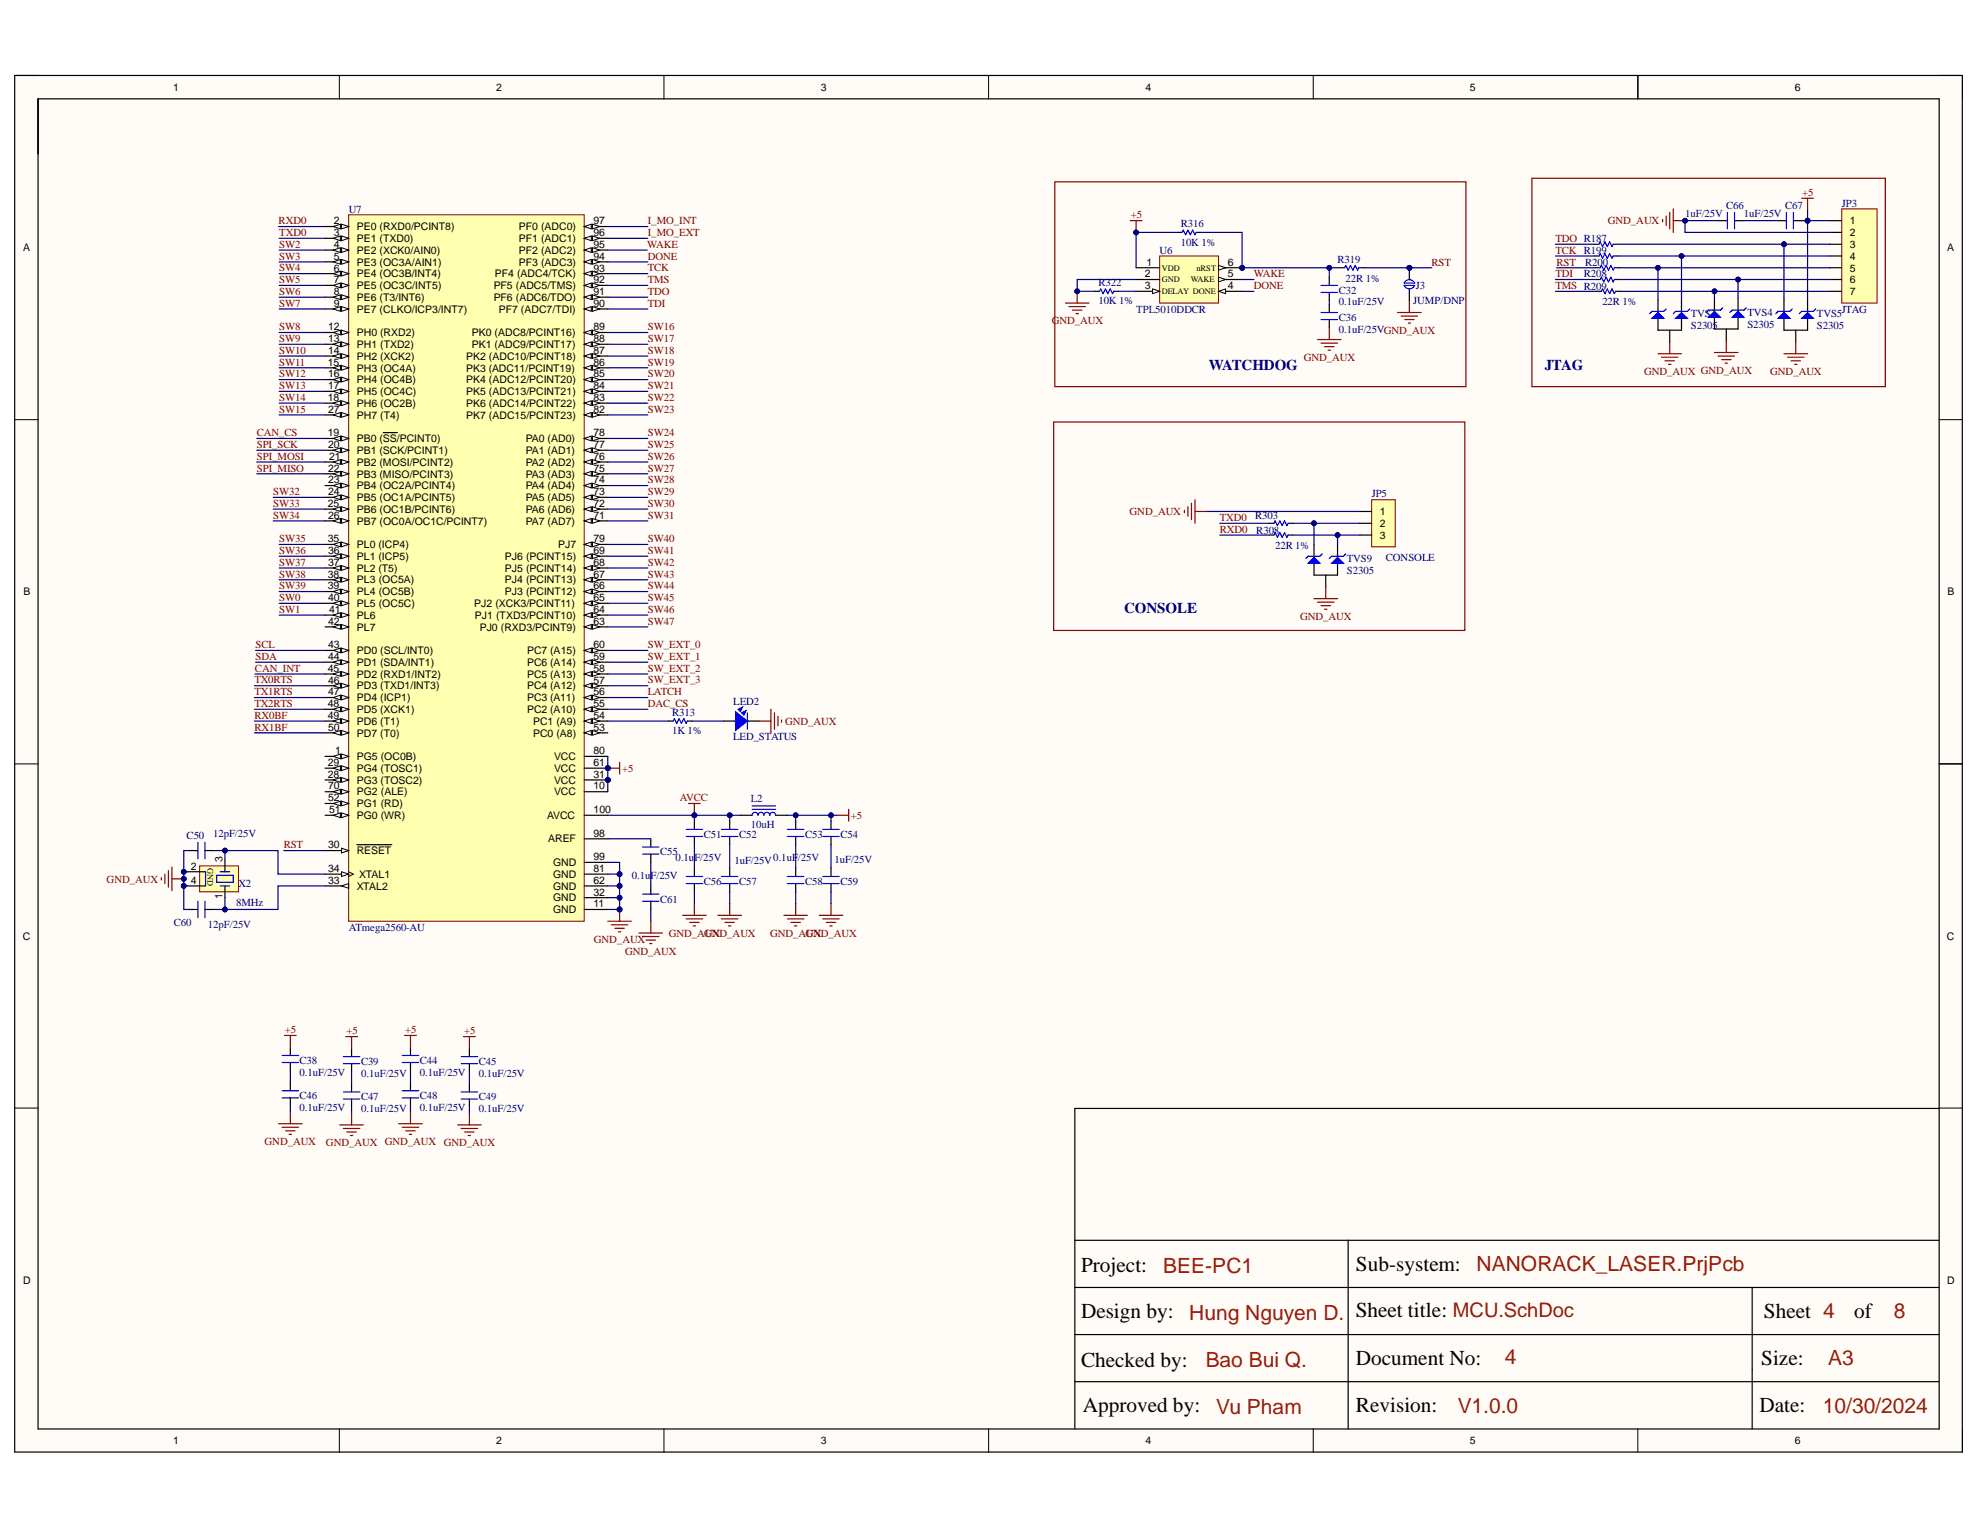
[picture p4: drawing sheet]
<svg xmlns="http://www.w3.org/2000/svg" width="279mm" height="216mm" viewBox="0 0 279 216" stroke-linecap="round" stroke-linejoin="round" font-family="sans-serif">
<defs><g id="words">
<g font-size="3">
<text x="152.5" y="179.5">Project:</text>
<text x="191.3" y="179.4">Sub-system:</text>
<text x="191.3" y="185.9">Sheet title: MCU.SchDoc</text>
<text x="152.5" y="186">Design by:</text>
<text x="248.9" y="186">Sheet 4</text>
<text x="261.6" y="186">of</text>
<text x="152.5" y="192.8">Checked by:</text>
<text x="191.3" y="192.7">Document No:</text>
<text x="248.5" y="192.7">Size:</text>
<text x="152.8" y="199.3">Approved by:</text>
<text x="191.3" y="199.3">Revision:</text>
<text x="248.3" y="199.3">Date:</text>
</g>
<g font-size="3" fill="#a61c00">
<text x="164.1" y="179.6">BEE-PC1</text>
<text x="208.4" y="179.4">NANORACK_LASER.PrjPcb</text>
<text x="167.8" y="186.2">Hung Nguyen D.</text>
<text x="267.3" y="186">8</text>
<text x="170.1" y="192.8">Bao Bui Q.</text>
<text x="212.3" y="192.5">4</text>
<text x="258" y="192.7">A3</text>
<text x="171.6" y="199.5">Vu Pham</text>
<text x="205.7" y="199.4">V1.0.0</text>
<text x="257.2" y="199.4">10/30/2024</text>
</g>
<g font-size="2.1" fill="#000080">
<text x="170.6" y="52.2">WATCHDOG</text>
<text x="218" y="52.2">JTAG</text>
<text x="158.6" y="86.5">CONSOLE</text>
</g>
<g font-size="1.5">
<text x="24.4" y="12.8">1</text>
<text x="70" y="12.8">2</text>
<text x="115.8" y="12.8">3</text>
<text x="161.6" y="12.8">4</text>
<text x="207.4" y="12.8">5</text>
<text x="253.3" y="12.8">6</text>
<text x="3.3" y="35.5">A</text>
<text x="47.1" y="35">4</text>
<text x="47.1" y="33.3">3</text>
<text x="47.1" y="31.7">2</text>
<text x="50.4" y="35.8">PE2 (XCK0/AIN0)</text>
<text x="50.4" y="34.1">PE1 (TXD0)</text>
<text x="50.4" y="32.5">PE0 (RXD0/PCINT8)</text>
<text x="73.2" y="34.1">PF1 (ADC1)</text>
<text x="73.2" y="35.8">PF2 (ADC2)</text>
<text x="73.2" y="32.5">PF0 (ADC0)</text>
<text x="83.8" y="33.3">96</text>
<text x="83.8" y="35">95</text>
<text x="83.8" y="31.7">97</text>
<text x="261" y="31.7">1</text>
<text x="261" y="33.3">2</text>
<text x="261" y="35">3</text>
<text x="274.8" y="35.5">A</text>
<text x="47.1" y="38.3">6</text>
<text x="47.1" y="40">7</text>
<text x="47.1" y="41.6">8</text>
<text x="47.1" y="36.6">5</text>
<text x="50.4" y="39.1">PE4 (OC3B/INT4)</text>
<text x="50.4" y="40.8">PE5 (OC3C/INT5)</text>
<text x="50.4" y="37.5">PE3 (OC3A/AIN1)</text>
<text x="69.7" y="40.8">PF5 (ADC5/TMS)</text>
<text x="69.8" y="39.1">PF4 (ADC4/TCK)</text>
<text x="73.2" y="37.5">PF3 (ADC3)</text>
<text x="83.8" y="38.3">93</text>
<text x="83.8" y="40">92</text>
<text x="83.8" y="41.6">91</text>
<text x="83.8" y="36.6">94</text>
<text x="161.6" y="39.1">2</text>
<text x="161.6" y="40.8">3</text>
<text x="161.8" y="37.5">1</text>
<text x="173.3" y="40.8">4</text>
<text x="173.3" y="39.1">5</text>
<text x="173.3" y="37.5">6</text>
<text x="261" y="36.6">4</text>
<text x="261" y="38.3">5</text>
<text x="261" y="40">6</text>
<text x="261" y="41.6">7</text>
<text x="46.3" y="46.6">12</text>
<text x="47.1" y="43.3">9</text>
<text x="50.4" y="42.5">PE6 (T3/INT6)</text>
<text x="50.4" y="44.1">PE7 (CLKO/ICP3/INT7)</text>
<text x="50.4" y="47.5">PH0 (RXD2)</text>
<text x="66.6" y="47.5">PK0 (ADC8/PCINT16)</text>
<text x="69.7" y="42.5">PF6 (ADC6/TDO)</text>
<text x="70.4" y="44.1">PF7 (ADC7/TDI)</text>
<text x="83.8" y="43.3">90</text>
<text x="83.8" y="46.6">89</text>
<text x="46.3" y="51.6">15</text>
<text x="46.3" y="50">14</text>
<text x="46.3" y="48.3">13</text>
<text x="46.3" y="53.3">16</text>
<text x="50.4" y="50.8">PH2 (XCK2)</text>
<text x="50.4" y="49.1">PH1 (TXD2)</text>
<text x="50.4" y="52.4">PH3 (OC4A)</text>
<text x="65.8" y="52.4">PK3 (ADC11/PCINT19)</text>
<text x="65.8" y="50.8">PK2 (ADC10/PCINT18)</text>
<text x="66.6" y="49.1">PK1 (ADC9/PCINT17)</text>
<text x="83.8" y="53.3">85</text>
<text x="83.8" y="51.6">86</text>
<text x="83.8" y="50">87</text>
<text x="83.8" y="48.3">88</text>
<text x="46.3" y="56.6">18</text>
<text x="46.3" y="54.9">17</text>
<text x="46.3" y="58.2">27</text>
<text x="50.4" y="54.1">PH4 (OC4B)</text>
<text x="50.4" y="55.7">PH5 (OC4C)</text>
<text x="50.4" y="57.4">PH6 (OC2B)</text>
<text x="50.4" y="59.1">PH7 (T4)</text>
<text x="65.8" y="55.7">PK5 (ADC13/PCINT21)</text>
<text x="65.8" y="54.1">PK4 (ADC12/PCINT20)</text>
<text x="65.8" y="57.4">PK6 (ADC14/PCINT22)</text>
<text x="65.8" y="59.1">PK7 (ADC15/PCINT23)</text>
<text x="83.8" y="54.9">84</text>
<text x="83.8" y="56.6">83</text>
<text x="83.8" y="58.2">82</text>
<text x="46.3" y="61.6">19</text>
<text x="46.3" y="63.2">20</text>
<text x="46.5" y="64.9">21</text>
<text x="50.4" y="65.7">PB2 (MOSI/PCINT2)</text>
<text x="50.4" y="64.1">PB1 (SCK/PCINT1)</text>
<text x="50.4" y="62.4">PB0 (SS/PCINT0)</text>
<text x="74.2" y="64.1">PA1 (AD1)</text>
<text x="74.2" y="65.7">PA2 (AD2)</text>
<text x="74.2" y="62.4">PA0 (AD0)</text>
<text x="83.8" y="63.2">77</text>
<text x="83.8" y="64.9">76</text>
<text x="83.8" y="61.6">78</text>
<text x="46.3" y="71.6">25</text>
<text x="46.3" y="69.9">24</text>
<text x="46.3" y="66.6">22</text>
<text x="46.3" y="68.2">23</text>
<text x="50.4" y="70.7">PB5 (OC1A/PCINT5)</text>
<text x="50.4" y="67.4">PB3 (MISO/PCINT3)</text>
<text x="50.4" y="69.1">PB4 (OC2A/PCINT4)</text>
<text x="74.2" y="69.1">PA4 (AD4)</text>
<text x="74.2" y="70.7">PA5 (AD5)</text>
<text x="74.2" y="67.4">PA3 (AD3)</text>
<text x="83.8" y="68.2">74</text>
<text x="83.8" y="69.9">73</text>
<text x="83.8" y="66.6">75</text>
<text x="83.8" y="71.6">72</text>
<text x="46.3" y="76.5">35</text>
<text x="46.3" y="73.2">26</text>
<text x="50.4" y="72.4">PB6 (OC1B/PCINT6)</text>
<text x="50.4" y="74">PB7 (OC0A/OC1C/PCINT7)</text>
<text x="50.4" y="77.3">PL0 (ICP4)</text>
<text x="74.2" y="74">PA7 (AD7)</text>
<text x="74.2" y="72.4">PA6 (AD6)</text>
<text x="78.8" y="77.3">PJ7</text>
<text x="83.8" y="73.2">71</text>
<text x="83.8" y="76.5">79</text>
<text x="194.7" y="72.7">1</text>
<text x="194.7" y="74.4">2</text>
<text x="194.7" y="76">3</text>
<text x="46.3" y="81.5">38</text>
<text x="46.3" y="83.2">39</text>
<text x="46.3" y="79.8">37</text>
<text x="46.3" y="78.2">36</text>
<text x="50.4" y="80.7">PL2 (T5)</text>
<text x="50.4" y="82.3">PL3 (OC5A)</text>
<text x="50.4" y="79">PL1 (ICP5)</text>
<text x="71.2" y="80.7">PJ5 (PCINT14)</text>
<text x="71.2" y="79">PJ6 (PCINT15)</text>
<text x="71.2" y="82.3">PJ4 (PCINT13)</text>
<text x="83.8" y="79.8">68</text>
<text x="83.8" y="78.2">69</text>
<text x="83.8" y="83.2">66</text>
<text x="83.8" y="81.5">67</text>
<text x="3.3" y="84">B</text>
<text x="46.3" y="84.8">40</text>
<text x="46.3" y="88.2">42</text>
<text x="46.5" y="86.5">41</text>
<text x="50.4" y="84">PL4 (OC5B)</text>
<text x="50.4" y="85.7">PL5 (OC5C)</text>
<text x="50.4" y="87.3">PL6</text>
<text x="50.4" y="89">PL7</text>
<text x="66.9" y="85.7">PJ2 (XCK3/PCINT11)</text>
<text x="67" y="87.3">PJ1 (TXD3/PCINT10)</text>
<text x="67.7" y="89">PJ0 (RXD3/PCINT9)</text>
<text x="71.2" y="84">PJ3 (PCINT12)</text>
<text x="83.8" y="88.2">63</text>
<text x="83.8" y="84.8">65</text>
<text x="83.8" y="86.5">64</text>
<text x="274.8" y="84">B</text>
<text x="46.3" y="94.8">45</text>
<text x="46.3" y="93.1">44</text>
<text x="46.3" y="91.5">43</text>
<text x="50.4" y="95.6">PD2 (RXD1/INT2)</text>
<text x="50.4" y="94">PD1 (SDA/INT1)</text>
<text x="50.4" y="92.3">PD0 (SCL/INT0)</text>
<text x="74.4" y="95.6">PC5 (A13)</text>
<text x="74.4" y="94">PC6 (A14)</text>
<text x="74.4" y="92.3">PC7 (A15)</text>
<text x="83.8" y="94.8">58</text>
<text x="83.8" y="93.1">59</text>
<text x="83.8" y="91.5">60</text>
<text x="46.3" y="99.8">48</text>
<text x="46.3" y="101.5">49</text>
<text x="46.3" y="96.5">46</text>
<text x="46.3" y="98.1">47</text>
<text x="50.4" y="97.3">PD3 (TXD1/INT3)</text>
<text x="50.4" y="99">PD4 (ICP1)</text>
<text x="50.4" y="100.6">PD5 (XCK1)</text>
<text x="74.4" y="100.6">PC2 (A10)</text>
<text x="74.4" y="99">PC3 (A11)</text>
<text x="74.4" y="97.3">PC4 (A12)</text>
<text x="83.8" y="101.5">54</text>
<text x="83.8" y="99.8">55</text>
<text x="83.8" y="98.1">56</text>
<text x="83.8" y="96.5">57</text>
<text x="46.3" y="103.1">50</text>
<text x="47.3" y="106.4">1</text>
<text x="50.4" y="107.3">PG5 (OC0B)</text>
<text x="50.4" y="102.3">PD6 (T1)</text>
<text x="50.4" y="104">PD7 (T0)</text>
<text x="75.2" y="102.3">PC1 (A9)</text>
<text x="75.2" y="104">PC0 (A8)</text>
<text x="78.2" y="107.3">VCC</text>
<text x="83.8" y="106.4">80</text>
<text x="83.8" y="103.1">53</text>
<text x="46.3" y="109.8">28</text>
<text x="46.3" y="108.1">29</text>
<text x="46.3" y="113.1">52</text>
<text x="46.3" y="111.4">70</text>
<text x="50.4" y="113.9">PG1 (RD)</text>
<text x="50.4" y="112.2">PG2 (ALE)</text>
<text x="50.4" y="110.6">PG3 (TOSC2)</text>
<text x="50.4" y="108.9">PG4 (TOSC1)</text>
<text x="78.2" y="110.6">VCC</text>
<text x="78.2" y="112.2">VCC</text>
<text x="78.2" y="108.9">VCC</text>
<text x="83.8" y="109.8">31</text>
<text x="83.8" y="111.4">10</text>
<text x="83.8" y="108.1">61</text>
<text x="46.3" y="119.7">30</text>
<text x="46.5" y="114.7">51</text>
<text x="50.4" y="115.6">PG0 (WR)</text>
<text x="77.2" y="115.6">AVCC</text>
<text x="77.4" y="118.9">AREF</text>
<text x="83.8" y="114.7">100</text>
<text x="83.8" y="118.1">98</text>
<text x="26.9" y="122.7">2</text>
<text x="26.9" y="124.7">4</text>
<text x="31.4" y="121.7" transform="rotate(-90 31.4 121.7)">3</text>
<text x="46.3" y="123.1">34</text>
<text x="46.3" y="124.7">33</text>
<text x="50.4" y="120.6">RESET</text>
<text x="50.4" y="125.6">XTAL2</text>
<text x="50.7" y="123.9">XTAL1</text>
<text x="78" y="123.9">GND</text>
<text x="78" y="122.2">GND</text>
<text x="78" y="125.6">GND</text>
<text x="83.8" y="123.1">81</text>
<text x="83.8" y="121.4">99</text>
<text x="83.8" y="124.7">62</text>
<text x="31.4" y="126.9" transform="rotate(-90 31.4 126.9)">1</text>
<text x="78" y="128.9">GND</text>
<text x="78" y="127.2">GND</text>
<text x="83.8" y="128.1">11</text>
<text x="83.8" y="126.4">32</text>
<text x="3.2" y="132.6">C</text>
<text x="274.7" y="132.6">C</text>
<text x="3.3" y="181.2">D</text>
<text x="274.8" y="181.2">D</text>
<text x="24.4" y="203.8">1</text>
<text x="70" y="203.8">2</text>
<text x="115.8" y="203.8">3</text>
<text x="161.6" y="203.8">4</text>
<text x="207.4" y="203.8">5</text>
<text x="253.3" y="203.8">6</text>
</g>
<g font-size="1.5" fill="#000080">
<text x="243.6" y="29.5">C66</text>
<text x="251.9" y="29.5">C67</text>
<text x="259.9" y="29.2">JP3</text>
<text x="49.2" y="30">U7</text>
<text x="163.6" y="35.8">U6</text>
<text x="166.6" y="32">R316</text>
<text x="166.6" y="34.7">10K 1%</text>
<text x="237.8" y="30.7">1uF/25V</text>
<text x="246.1" y="30.7">1uF/25V</text>
<text x="155" y="40.3">R322</text>
<text x="188.7" y="37.1">R319</text>
<text x="188.9" y="41.5">C32</text>
<text x="189.9" y="39.8">22R 1%</text>
<text x="199.8" y="40.8">J3</text>
<text x="223.5" y="39.1">R208</text>
<text x="223.7" y="37.5">R200</text>
<text x="155" y="42.9">10K 1%</text>
<text x="160.3" y="44.1">TPL5010DDCR</text>
<text x="188.9" y="43.1">0.1uF/25V</text>
<text x="188.9" y="45.3">C36</text>
<text x="188.9" y="47">0.1uF/25VGND_AUX</text>
<text x="199.4" y="42.9">JUMP/DNP</text>
<text x="226.1" y="43.1">22R 1%</text>
<text x="238.6" y="44.8">TVS3</text>
<text x="238.6" y="46.4">S2305</text>
<text x="246.6" y="44.6">TVS4</text>
<text x="246.6" y="46.3">S2305</text>
<text x="256.4" y="44.8">TVS5</text>
<text x="256.4" y="46.4">S2305</text>
<text x="259.9" y="44.1">JTAG</text>
<text x="193.6" y="70.2">JP5</text>
<text x="177.1" y="73.2">R303</text>
<text x="177.3" y="75.4">R308</text>
<text x="179.9" y="77.5">22R 1%</text>
<text x="190.1" y="79.3">TVS9</text>
<text x="190.1" y="81">S2305</text>
<text x="195.5" y="79.2">CONSOLE</text>
<text x="94.8" y="101">R313</text>
<text x="103.5" y="99.4">LED2</text>
<text x="94.8" y="103.6">1K 1%</text>
<text x="103.5" y="104.4">LED_STATUS</text>
<text x="106" y="113.2">L2</text>
<text x="26.3" y="118.4">C50</text>
<text x="30.1" y="118">12pF/25V</text>
<text x="99.3" y="118.2">C51</text>
<text x="104.3" y="118.2">C52</text>
<text x="106" y="116.9">10uH</text>
<text x="113.6" y="118.2">C53</text>
<text x="118.6" y="118.2">C54</text>
<text x="33.7" y="125.2">X2</text>
<text x="89.2" y="124">0.1uF/25V</text>
<text x="93.1" y="120.7">C55</text>
<text x="95.3" y="121.5">0.1uF/25V</text>
<text x="99.3" y="124.9">C56</text>
<text x="103.6" y="121.9">1uF/25V0.1uF/25V</text>
<text x="104.3" y="124.9">C57</text>
<text x="113.6" y="124.9">C58</text>
<text x="117.8" y="121.7">1uF/25V</text>
<text x="118.6" y="124.9">C59</text>
<text x="24.5" y="130.7">C60</text>
<text x="29.3" y="131">12pF/25V</text>
<text x="33.3" y="127.8">8MHz</text>
<text x="49.2" y="131.4">ATmega2560-AU</text>
<text x="93.1" y="127.4">C61</text>
<text x="42.3" y="150.1">C38</text>
<text x="42.3" y="151.8">0.1uF/25V</text>
<text x="42.3" y="155.1">C46</text>
<text x="50.9" y="150.3">C39</text>
<text x="50.9" y="151.9">0.1uF/25V</text>
<text x="50.9" y="155.3">C47</text>
<text x="59.2" y="150.1">C44</text>
<text x="59.2" y="151.8">0.1uF/25V</text>
<text x="59.2" y="155.1">C48</text>
<text x="67.6" y="150.3">C45</text>
<text x="67.6" y="151.9">0.1uF/25V</text>
<text x="67.6" y="155.3">C49</text>
<text x="42.3" y="156.8">0.1uF/25V</text>
<text x="50.9" y="156.9">0.1uF/25V</text>
<text x="59.2" y="156.8">0.1uF/25V</text>
<text x="67.6" y="156.9">0.1uF/25V</text>
</g>
<g font-size="1.5" fill="#800000">
<text x="254.3" y="27.7">+5</text>
<text x="39.3" y="31.7">RXD0</text>
<text x="39.4" y="35">SW2</text>
<text x="39.4" y="33.3">TXD0</text>
<text x="91.3" y="35">WAKE</text>
<text x="91.4" y="31.7">I_MO_INT</text>
<text x="91.4" y="33.3">I_MO_EXT</text>
<text x="159.6" y="30.8">+5</text>
<text x="219.5" y="34.1">TDO R187</text>
<text x="219.5" y="35.8">TCK R199</text>
<text x="226.9" y="31.7">GND_AUX</text>
<text x="39.4" y="36.6">SW3</text>
<text x="39.4" y="38.3">SW4</text>
<text x="39.4" y="40">SW5</text>
<text x="39.4" y="41.6">SW6</text>
<text x="91.4" y="41.6">TDO</text>
<text x="91.4" y="38.3">TCK</text>
<text x="91.4" y="40">TMS</text>
<text x="91.4" y="36.6">DONE</text>
<text x="176.9" y="40.8">DONE</text>
<text x="176.9" y="39.1">WAKE</text>
<text x="202" y="37.5">RST</text>
<text x="219.5" y="39.1">TDI</text>
<text x="219.5" y="40.8">TMS R209</text>
<text x="219.6" y="37.5">RST</text>
<text x="39.4" y="43.3">SW7</text>
<text x="39.4" y="46.6">SW8</text>
<text x="91.4" y="43.3">TDI</text>
<text x="91.4" y="46.6">SW16</text>
<text x="148.4" y="45.8">GND_AUX</text>
<text x="39.4" y="48.3">SW9</text>
<text x="39.4" y="50">SW10</text>
<text x="39.4" y="51.6">SW11</text>
<text x="39.4" y="53.3">SW12</text>
<text x="91.4" y="48.3">SW17</text>
<text x="91.4" y="50">SW18</text>
<text x="91.4" y="51.6">SW19</text>
<text x="91.4" y="53.3">SW20</text>
<text x="184" y="50.9">GND_AUX</text>
<text x="232" y="52.9">GND_AUX GND_AUX</text>
<text x="249.8" y="52.9">GND_AUX</text>
<text x="39.4" y="54.9">SW13</text>
<text x="39.4" y="56.6">SW14</text>
<text x="39.4" y="58.2">SW15</text>
<text x="91.4" y="54.9">SW21</text>
<text x="91.4" y="56.6">SW22</text>
<text x="91.4" y="58.2">SW23</text>
<text x="36.2" y="61.6">CAN_CS</text>
<text x="36.2" y="64.9">SPI_MOSI</text>
<text x="36.2" y="63.2">SPI_SCK</text>
<text x="91.4" y="61.6">SW24</text>
<text x="91.4" y="63.2">SW25</text>
<text x="91.4" y="64.9">SW26</text>
<text x="36.2" y="66.6">SPI_MISO</text>
<text x="38.6" y="69.9">SW32</text>
<text x="38.6" y="71.6">SW33</text>
<text x="91.4" y="66.6">SW27</text>
<text x="91.4" y="68.2">SW28</text>
<text x="91.4" y="69.9">SW29</text>
<text x="91.4" y="71.6">SW30</text>
<text x="38.6" y="73.2">SW34</text>
<text x="39.4" y="76.5">SW35</text>
<text x="91.4" y="73.2">SW31</text>
<text x="91.4" y="76.5">SW40</text>
<text x="159.4" y="72.7">GND_AUX</text>
<text x="172.1" y="73.5">TXD0</text>
<text x="172.1" y="75.2">RXD0</text>
<text x="39.4" y="78.2">SW36</text>
<text x="39.4" y="79.8">SW37</text>
<text x="39.4" y="81.5">SW38</text>
<text x="39.4" y="83.2">SW39</text>
<text x="91.4" y="78.2">SW41</text>
<text x="91.4" y="79.8">SW42</text>
<text x="91.4" y="81.5">SW43</text>
<text x="91.4" y="83.2">SW44</text>
<text x="39.4" y="84.8">SW0</text>
<text x="39.4" y="86.5">SW1</text>
<text x="91.4" y="84.8">SW45</text>
<text x="91.4" y="86.5">SW46</text>
<text x="91.4" y="88.2">SW47</text>
<text x="183.5" y="87.5">GND_AUX</text>
<text x="36" y="94.8">CAN_INT</text>
<text x="36.1" y="91.5">SCL</text>
<text x="36.1" y="93.1">SDA</text>
<text x="91.4" y="91.5">SW_EXT_0</text>
<text x="91.4" y="93.1">SW_EXT_1</text>
<text x="91.4" y="94.8">SW_EXT_2</text>
<text x="35.9" y="96.4">TX0RTS</text>
<text x="35.9" y="98.1">TX1RTS</text>
<text x="35.9" y="99.8">TX2RTS</text>
<text x="35.9" y="101.4">RX0BF</text>
<text x="91.4" y="98.1">LATCH</text>
<text x="91.4" y="99.8">DAC_CS</text>
<text x="91.4" y="96.4">SW_EXT_3</text>
<text x="35.9" y="103.1">RX1BF</text>
<text x="110.8" y="102.3">GND_AUX</text>
<text x="87.8" y="108.9">+5</text>
<text x="95.9" y="113.1">AVCC</text>
<text x="40" y="119.7">RST</text>
<text x="120.1" y="115.5">+5</text>
<text x="15.1" y="124.5">GND_AUX</text>
<text x="83.8" y="133">GND_AUX</text>
<text x="88.2" y="134.7">GND_AUX</text>
<text x="94.4" y="132.2">GND_AGND_AUX</text>
<text x="99.5" y="132.2">UX</text>
<text x="108.7" y="132.2">GND_AGND_AUX</text>
<text x="113.8" y="132.2">UX</text>
<text x="40.2" y="145.8">+5</text>
<text x="48.9" y="146">+5</text>
<text x="57.2" y="145.8">+5</text>
<text x="65.5" y="146">+5</text>
<text x="37.3" y="161.6">GND_AUX</text>
<text x="46" y="161.7">GND_AUX GND_AUX GND_AUX</text>
</g>
<g font-size="1.2">
<text x="164" y="38.2">VDD</text>
<text x="164" y="39.9">GND</text>
<text x="164" y="41.5">DELAY DONE</text>
<text x="168" y="39.9">WAKE</text>
<text x="168.8" y="38.2">nRST</text>
<text x="29.3" y="122.5" transform="rotate(90 29.3 122.5)">GND</text>
</g>
</g></defs>
<g fill="#fffcf8">
<path d="M2.1 10.7h274.8v194.2h-274.8z" fill-rule="evenodd"/>
<path d="M5.4 14h268.2v187.6h-268.2z" fill-rule="evenodd"/>
</g>
<g fill="none" stroke="#000" stroke-width=".14">
<path d="M2.1 10.7h3.3M47.9 10.7v3.3M93.7 10.7v3.3M139.5 10.7v3.3M185.3 10.7v3.3M231.1 10.7v3.3M273.6 10.7h3.3v3.3M2.1 59.2h3.3M273.6 59.2h3.3M2.1 107.8h3.3M273.6 107.8h3.3M2.1 156.4h3.3"/>
<path d="M273.6 156.4h3.3M47.9 201.6v3.3M93.7 201.6v3.3M139.5 201.6v3.3M185.3 201.6v3.3M231.1 201.6v3.3M276.9 201.6v3.3"/>
</g>
<path d="M2.1 10.7h274.8v194.2h-274.8zM5.4 13.9h268.2v187.7h-268.2zM231.1 10.7v3.2M273.6 107.8h3.3M273.5 156.4h-121.8v45.2M151.7 175h121.8M190.2 175v26.6M151.7 188.3h121.8M151.7 181.7h121.8M151.7 195h121.8M247.3 181.7v19.9" fill="none" stroke="#000" stroke-width=".17"/>
<circle cx="85.8" cy="110.1" r=".33" fill="#000080"/>
<circle cx="85.8" cy="110.1" r=".33" fill="none" stroke="#000080" stroke-width=".14"/>
<circle cx="85.8" cy="108.4" r=".33" fill="#000080"/>
<circle cx="85.8" cy="108.4" r=".33" fill="none" stroke="#000080" stroke-width=".14"/>
<path d="M49.2 30.3h33.2v99.7h-33.2z" fill-rule="evenodd" fill="#ffffb0"/>
<path d="M49.2 30.3h33.2v99.7h-33.2z" fill="none" stroke="#800000" stroke-width=".14"/>
<path d="M82.4 88.5h3.4" fill="none" stroke="#000" stroke-width=".17"/>
<path d="M82.4 88.5l1-.4v.7z" fill="#f8fcff"/>
<path d="M82.4 88.5l1-.4v.7z" fill="none" stroke="#000" stroke-width=".14"/>
<path d="M83.6 88.1l1 .4-1 .3z" fill="#f8fcff"/>
<path d="M83.6 88.1l1 .4-1 .3z" fill="none" stroke="#000" stroke-width=".14"/>
<path d="M82.4 115h3.4M82.4 110.1h3.4" fill="none" stroke="#000" stroke-width=".17"/>
<circle cx="85.8" cy="110.1" r=".33" fill="#000080"/>
<circle cx="85.8" cy="110.1" r=".33" fill="none" stroke="#000080" stroke-width=".14"/>
<path d="M45.9 106.7h3.3M82.4 128.3h3.4M82.4 126.7h3.4M82.4 123.3h3.4" fill="none" stroke="#000" stroke-width=".17"/>
<path d="M48.2 106.4l1 .3-1 .4z" fill="#f8fcff"/>
<path d="M48.2 106.4l1 .3-1 .4z" fill="none" stroke="#000" stroke-width=".14"/>
<path d="M47 106.7l1-.3v.7z" fill="#f8fcff"/>
<path d="M47 106.7l1-.3v.7z" fill="none" stroke="#000" stroke-width=".14"/>
<path d="M45.9 95.1h3.3" fill="none" stroke="#000" stroke-width=".17"/>
<path d="M48.2 94.8l1 .3-1 .3z" fill="#f8fcff"/>
<path d="M48.2 94.8l1 .3-1 .3z" fill="none" stroke="#000" stroke-width=".14"/>
<path d="M47 95.1l1-.3v.6z" fill="#f8fcff"/>
<path d="M47 95.1l1-.3v.6z" fill="none" stroke="#000" stroke-width=".14"/>
<path d="M45.9 120h3.3" fill="none" stroke="#000" stroke-width=".17"/>
<path d="M48.2 119.7l1 .3-1 .4z" fill="#f8fcff"/>
<path d="M48.2 119.7l1 .3-1 .4z" fill="none" stroke="#000" stroke-width=".14"/>
<path d="M82.4 68.5h3.4M50.4 119.2h4.9" fill="none" stroke="#000" stroke-width=".17"/>
<path d="M82.4 68.5l1-.3v.7z" fill="#f8fcff"/>
<path d="M82.4 68.5l1-.3v.7z" fill="none" stroke="#000" stroke-width=".14"/>
<path d="M83.6 68.2l1 .3-1 .4z" fill="#f8fcff"/>
<path d="M83.6 68.2l1 .3-1 .4z" fill="none" stroke="#000" stroke-width=".14"/>
<path d="M82.4 73.5h3.4" fill="none" stroke="#000" stroke-width=".17"/>
<path d="M82.4 73.5l1-.3v.6z" fill="#f8fcff"/>
<path d="M82.4 73.5l1-.3v.6z" fill="none" stroke="#000" stroke-width=".14"/>
<path d="M83.6 73.2l1 .3-1 .3z" fill="#f8fcff"/>
<path d="M83.6 73.2l1 .3-1 .3z" fill="none" stroke="#000" stroke-width=".14"/>
<path d="M82.4 70.2h3.4" fill="none" stroke="#000" stroke-width=".17"/>
<path d="M82.4 70.2l1-.4v.7z" fill="#f8fcff"/>
<path d="M82.4 70.2l1-.4v.7z" fill="none" stroke="#000" stroke-width=".14"/>
<path d="M83.6 69.8l1 .4-1 .3z" fill="#f8fcff"/>
<path d="M83.6 69.8l1 .4-1 .3z" fill="none" stroke="#000" stroke-width=".14"/>
<path d="M82.4 106.7h3.4M45.9 123.3h3.3" fill="none" stroke="#000" stroke-width=".17"/>
<path d="M48.2 123l1 .3-1 .4z" fill="#f8fcff"/>
<path d="M48.2 123l1 .3-1 .4zM49.2 123l.7 .3-.7 .4" fill="none" stroke="#000" stroke-width=".14"/>
<path d="M82.4 101.8h3.4" fill="none" stroke="#000" stroke-width=".17"/>
<path d="M82.4 101.8l1-.4v.7z" fill="#f8fcff"/>
<path d="M82.4 101.8l1-.4v.7z" fill="none" stroke="#000" stroke-width=".14"/>
<path d="M83.6 101.4l1 .4-1 .3z" fill="#f8fcff"/>
<path d="M83.6 101.4l1 .4-1 .3z" fill="none" stroke="#000" stroke-width=".14"/>
<path d="M82.4 100.1h3.4" fill="none" stroke="#000" stroke-width=".17"/>
<path d="M82.4 100.1l1-.3v.6z" fill="#f8fcff"/>
<path d="M82.4 100.1l1-.3v.6z" fill="none" stroke="#000" stroke-width=".14"/>
<path d="M83.6 99.8l1 .3-1 .3z" fill="#f8fcff"/>
<path d="M83.6 99.8l1 .3-1 .3z" fill="none" stroke="#000" stroke-width=".14"/>
<path d="M82.4 98.4h3.4" fill="none" stroke="#000" stroke-width=".17"/>
<path d="M82.4 98.4l1-.3v.7z" fill="#f8fcff"/>
<path d="M82.4 98.4l1-.3v.7z" fill="none" stroke="#000" stroke-width=".14"/>
<path d="M83.6 98.1l1 .3-1 .4z" fill="#f8fcff"/>
<path d="M83.6 98.1l1 .3-1 .4z" fill="none" stroke="#000" stroke-width=".14"/>
<path d="M82.4 96.8h3.4" fill="none" stroke="#000" stroke-width=".17"/>
<path d="M82.4 96.8l1-.4v.7z" fill="#f8fcff"/>
<path d="M82.4 96.8l1-.4v.7z" fill="none" stroke="#000" stroke-width=".14"/>
<path d="M83.6 96.4l1 .4-1 .3z" fill="#f8fcff"/>
<path d="M83.6 96.4l1 .4-1 .3z" fill="none" stroke="#000" stroke-width=".14"/>
<path d="M82.4 95.1h3.4" fill="none" stroke="#000" stroke-width=".17"/>
<path d="M82.4 95.1l1-.3v.6z" fill="#f8fcff"/>
<path d="M82.4 95.1l1-.3v.6z" fill="none" stroke="#000" stroke-width=".14"/>
<path d="M83.6 94.8l1 .3-1 .3z" fill="#f8fcff"/>
<path d="M83.6 94.8l1 .3-1 .3z" fill="none" stroke="#000" stroke-width=".14"/>
<path d="M82.4 80.1h3.4" fill="none" stroke="#000" stroke-width=".17"/>
<path d="M82.4 80.1l1-.3v.7z" fill="#f8fcff"/>
<path d="M82.4 80.1l1-.3v.7z" fill="none" stroke="#000" stroke-width=".14"/>
<path d="M83.6 79.8l1 .3-1 .4z" fill="#f8fcff"/>
<path d="M83.6 79.8l1 .3-1 .4z" fill="none" stroke="#000" stroke-width=".14"/>
<path d="M82.4 78.5h3.4" fill="none" stroke="#000" stroke-width=".17"/>
<path d="M82.4 78.5l1-.3v.6z" fill="#f8fcff"/>
<path d="M82.4 78.5l1-.3v.6z" fill="none" stroke="#000" stroke-width=".14"/>
<path d="M83.6 78.2l1 .3-1 .3z" fill="#f8fcff"/>
<path d="M83.6 78.2l1 .3-1 .3z" fill="none" stroke="#000" stroke-width=".14"/>
<path d="M45.9 93.4h3.3M82.4 118.4h3.4" fill="none" stroke="#000" stroke-width=".17"/>
<path d="M48.2 93.1l1 .3-1 .4z" fill="#f8fcff"/>
<path d="M48.2 93.1l1 .3-1 .4z" fill="none" stroke="#000" stroke-width=".14"/>
<path d="M47 93.4l1-.3v.7z" fill="#f8fcff"/>
<path d="M47 93.4l1-.3v.7z" fill="none" stroke="#000" stroke-width=".14"/>
<path d="M45.9 71.8h3.3" fill="none" stroke="#000" stroke-width=".17"/>
<path d="M48.2 71.5l1 .3-1 .4z" fill="#f8fcff"/>
<path d="M48.2 71.5l1 .3-1 .4z" fill="none" stroke="#000" stroke-width=".14"/>
<path d="M47 71.8l1-.3v.7z" fill="#f8fcff"/>
<path d="M47 71.8l1-.3v.7z" fill="none" stroke="#000" stroke-width=".14"/>
<path d="M45.9 96.8h3.3" fill="none" stroke="#000" stroke-width=".17"/>
<path d="M48.2 96.4l1 .4-1 .3z" fill="#f8fcff"/>
<path d="M48.2 96.4l1 .4-1 .3z" fill="none" stroke="#000" stroke-width=".14"/>
<path d="M47 96.8l1-.4v.7z" fill="#f8fcff"/>
<path d="M47 96.8l1-.4v.7z" fill="none" stroke="#000" stroke-width=".14"/>
<path d="M45.9 98.4h3.3" fill="none" stroke="#000" stroke-width=".17"/>
<path d="M48.2 98.1l1 .3-1 .4z" fill="#f8fcff"/>
<path d="M48.2 98.1l1 .3-1 .4z" fill="none" stroke="#000" stroke-width=".14"/>
<path d="M47 98.4l1-.3v.7z" fill="#f8fcff"/>
<path d="M47 98.4l1-.3v.7z" fill="none" stroke="#000" stroke-width=".14"/>
<path d="M45.9 100.1h3.3" fill="none" stroke="#000" stroke-width=".17"/>
<path d="M48.2 99.8l1 .3-1 .3z" fill="#f8fcff"/>
<path d="M48.2 99.8l1 .3-1 .3z" fill="none" stroke="#000" stroke-width=".14"/>
<path d="M47 100.1l1-.3v.6z" fill="#f8fcff"/>
<path d="M47 100.1l1-.3v.6z" fill="none" stroke="#000" stroke-width=".14"/>
<path d="M45.9 101.8h3.3" fill="none" stroke="#000" stroke-width=".17"/>
<path d="M48.2 101.4l1 .4-1 .3z" fill="#f8fcff"/>
<path d="M48.2 101.4l1 .4-1 .3z" fill="none" stroke="#000" stroke-width=".14"/>
<path d="M47 101.8l1-.4v.7z" fill="#f8fcff"/>
<path d="M47 101.8l1-.4v.7z" fill="none" stroke="#000" stroke-width=".14"/>
<path d="M45.9 103.4h3.3" fill="none" stroke="#000" stroke-width=".17"/>
<path d="M48.2 103.1l1 .3-1 .3z" fill="#f8fcff"/>
<path d="M48.2 103.1l1 .3-1 .3z" fill="none" stroke="#000" stroke-width=".14"/>
<path d="M47 103.4l1-.3v.6z" fill="#f8fcff"/>
<path d="M47 103.4l1-.3v.6z" fill="none" stroke="#000" stroke-width=".14"/>
<path d="M82.4 33.6h3.4" fill="none" stroke="#000" stroke-width=".17"/>
<path d="M82.4 33.6l1-.3v.7z" fill="#f8fcff"/>
<path d="M82.4 33.6l1-.3v.7z" fill="none" stroke="#000" stroke-width=".14"/>
<path d="M83.6 33.3l1 .3-1 .4z" fill="#f8fcff"/>
<path d="M83.6 33.3l1 .3-1 .4z" fill="none" stroke="#000" stroke-width=".14"/>
<path d="M82.4 35.3h3.4" fill="none" stroke="#000" stroke-width=".17"/>
<path d="M82.4 35.3l1-.3v.6z" fill="#f8fcff"/>
<path d="M82.4 35.3l1-.3v.6z" fill="none" stroke="#000" stroke-width=".14"/>
<path d="M83.6 35l1 .3-1 .3z" fill="#f8fcff"/>
<path d="M83.6 35l1 .3-1 .3z" fill="none" stroke="#000" stroke-width=".14"/>
<path d="M82.4 103.4h3.4" fill="none" stroke="#000" stroke-width=".17"/>
<path d="M82.4 103.4l1-.3v.6z" fill="#f8fcff"/>
<path d="M82.4 103.4l1-.3v.6z" fill="none" stroke="#000" stroke-width=".14"/>
<path d="M83.6 103.1l1 .3-1 .3z" fill="#f8fcff"/>
<path d="M83.6 103.1l1 .3-1 .3z" fill="none" stroke="#000" stroke-width=".14"/>
<path d="M82.4 66.9h3.4" fill="none" stroke="#000" stroke-width=".17"/>
<path d="M82.4 66.9l1-.4v.7z" fill="#f8fcff"/>
<path d="M82.4 66.9l1-.4v.7z" fill="none" stroke="#000" stroke-width=".14"/>
<path d="M83.6 66.5l1 .4-1 .3z" fill="#f8fcff"/>
<path d="M83.6 66.5l1 .4-1 .3z" fill="none" stroke="#000" stroke-width=".14"/>
<path d="M82.4 38.6h3.4" fill="none" stroke="#000" stroke-width=".17"/>
<path d="M82.4 38.6l1-.3v.6z" fill="#f8fcff"/>
<path d="M82.4 38.6l1-.3v.6z" fill="none" stroke="#000" stroke-width=".14"/>
<path d="M83.6 38.3l1 .3-1 .3z" fill="#f8fcff"/>
<path d="M83.6 38.3l1 .3-1 .3z" fill="none" stroke="#000" stroke-width=".14"/>
<path d="M82.4 40.3h3.4" fill="none" stroke="#000" stroke-width=".17"/>
<path d="M82.4 40.3l1-.4v.7z" fill="#f8fcff"/>
<path d="M82.4 40.3l1-.4v.7z" fill="none" stroke="#000" stroke-width=".14"/>
<path d="M83.6 39.9l1 .4-1 .3z" fill="#f8fcff"/>
<path d="M83.6 39.9l1 .4-1 .3z" fill="none" stroke="#000" stroke-width=".14"/>
<path d="M82.4 41.9h3.4" fill="none" stroke="#000" stroke-width=".17"/>
<path d="M82.4 41.9l1-.3v.7z" fill="#f8fcff"/>
<path d="M82.4 41.9l1-.3v.7z" fill="none" stroke="#000" stroke-width=".14"/>
<path d="M83.6 41.6l1 .3-1 .4z" fill="#f8fcff"/>
<path d="M83.6 41.6l1 .3-1 .4z" fill="none" stroke="#000" stroke-width=".14"/>
<path d="M82.4 43.6h3.4" fill="none" stroke="#000" stroke-width=".17"/>
<path d="M82.4 43.6l1-.3v.6z" fill="#f8fcff"/>
<path d="M82.4 43.6l1-.3v.6z" fill="none" stroke="#000" stroke-width=".14"/>
<path d="M83.6 43.3l1 .3-1 .3z" fill="#f8fcff"/>
<path d="M83.6 43.3l1 .3-1 .3z" fill="none" stroke="#000" stroke-width=".14"/>
<path d="M45.9 115h3.3" fill="none" stroke="#000" stroke-width=".17"/>
<path d="M48.2 114.7l1 .3-1 .4z" fill="#f8fcff"/>
<path d="M48.2 114.7l1 .3-1 .4z" fill="none" stroke="#000" stroke-width=".14"/>
<path d="M47 115l1-.3v.7z" fill="#f8fcff"/>
<path d="M47 115l1-.3v.7z" fill="none" stroke="#000" stroke-width=".14"/>
<path d="M45.9 113.4h3.3" fill="none" stroke="#000" stroke-width=".17"/>
<path d="M48.2 113l1 .4-1 .3z" fill="#f8fcff"/>
<path d="M48.2 113l1 .4-1 .3z" fill="none" stroke="#000" stroke-width=".14"/>
<path d="M47 113.4l1-.4v.7z" fill="#f8fcff"/>
<path d="M47 113.4l1-.4v.7z" fill="none" stroke="#000" stroke-width=".14"/>
<path d="M45.9 111.7h3.3" fill="none" stroke="#000" stroke-width=".17"/>
<path d="M48.2 111.4l1 .3-1 .4z" fill="#f8fcff"/>
<path d="M48.2 111.4l1 .3-1 .4z" fill="none" stroke="#000" stroke-width=".14"/>
<path d="M47 111.7l1-.3v.7z" fill="#f8fcff"/>
<path d="M47 111.7l1-.3v.7z" fill="none" stroke="#000" stroke-width=".14"/>
<path d="M82.4 71.8h3.4" fill="none" stroke="#000" stroke-width=".17"/>
<path d="M82.4 71.8l1-.3v.7z" fill="#f8fcff"/>
<path d="M82.4 71.8l1-.3v.7z" fill="none" stroke="#000" stroke-width=".14"/>
<path d="M83.6 71.5l1 .3-1 .4z" fill="#f8fcff"/>
<path d="M83.6 71.5l1 .3-1 .4z" fill="none" stroke="#000" stroke-width=".14"/>
<path d="M45.9 91.8h3.3" fill="none" stroke="#000" stroke-width=".17"/>
<path d="M48.2 91.5l1 .3-1 .3z" fill="#f8fcff"/>
<path d="M48.2 91.5l1 .3-1 .3z" fill="none" stroke="#000" stroke-width=".14"/>
<path d="M47 91.8l1-.3v.6z" fill="#f8fcff"/>
<path d="M47 91.8l1-.3v.6z" fill="none" stroke="#000" stroke-width=".14"/>
<path d="M45.9 50.2h3.3" fill="none" stroke="#000" stroke-width=".17"/>
<path d="M48.2 49.9l1 .3-1 .4z" fill="#f8fcff"/>
<path d="M48.2 49.9l1 .3-1 .4z" fill="none" stroke="#000" stroke-width=".14"/>
<path d="M47 50.2l1-.3v.7z" fill="#f8fcff"/>
<path d="M47 50.2l1-.3v.7z" fill="none" stroke="#000" stroke-width=".14"/>
<path d="M45.9 80.1h3.3" fill="none" stroke="#000" stroke-width=".17"/>
<path d="M48.2 79.8l1 .3-1 .4z" fill="#f8fcff"/>
<path d="M48.2 79.8l1 .3-1 .4z" fill="none" stroke="#000" stroke-width=".14"/>
<path d="M47 80.1l1-.3v.7z" fill="#f8fcff"/>
<path d="M47 80.1l1-.3v.7z" fill="none" stroke="#000" stroke-width=".14"/>
<path d="M45.9 81.8h3.3" fill="none" stroke="#000" stroke-width=".17"/>
<path d="M48.2 81.5l1 .3-1 .3z" fill="#f8fcff"/>
<path d="M48.2 81.5l1 .3-1 .3z" fill="none" stroke="#000" stroke-width=".14"/>
<path d="M47 81.8l1-.3v.6z" fill="#f8fcff"/>
<path d="M47 81.8l1-.3v.6z" fill="none" stroke="#000" stroke-width=".14"/>
<path d="M45.9 83.5h3.3" fill="none" stroke="#000" stroke-width=".17"/>
<path d="M48.2 83.1l1 .4-1 .3z" fill="#f8fcff"/>
<path d="M48.2 83.1l1 .4-1 .3z" fill="none" stroke="#000" stroke-width=".14"/>
<path d="M47 83.5l1-.4v.7z" fill="#f8fcff"/>
<path d="M47 83.5l1-.4v.7z" fill="none" stroke="#000" stroke-width=".14"/>
<path d="M45.9 85.1h3.3" fill="none" stroke="#000" stroke-width=".17"/>
<path d="M48.2 84.8l1 .3-1 .4z" fill="#f8fcff"/>
<path d="M48.2 84.8l1 .3-1 .4z" fill="none" stroke="#000" stroke-width=".14"/>
<path d="M47 85.1l1-.3v.7z" fill="#f8fcff"/>
<path d="M47 85.1l1-.3v.7z" fill="none" stroke="#000" stroke-width=".14"/>
<path d="M45.9 86.8h3.3" fill="none" stroke="#000" stroke-width=".17"/>
<path d="M48.2 86.5l1 .3-1 .3z" fill="#f8fcff"/>
<path d="M48.2 86.5l1 .3-1 .3z" fill="none" stroke="#000" stroke-width=".14"/>
<path d="M47 86.8l1-.3v.6z" fill="#f8fcff"/>
<path d="M47 86.8l1-.3v.6z" fill="none" stroke="#000" stroke-width=".14"/>
<path d="M82.4 111.7h3.4M45.9 125h3.3" fill="none" stroke="#000" stroke-width=".17"/>
<path d="M48.2 125l1-.3v.6z" fill="#f8fcff"/>
<path d="M48.2 125l1-.3v.6z" fill="none" stroke="#000" stroke-width=".14"/>
<path d="M45.9 110.1h3.3" fill="none" stroke="#000" stroke-width=".17"/>
<path d="M48.2 109.7l1 .4-1 .3z" fill="#f8fcff"/>
<path d="M48.2 109.7l1 .4-1 .3z" fill="none" stroke="#000" stroke-width=".14"/>
<path d="M47 110.1l1-.4v.7z" fill="#f8fcff"/>
<path d="M47 110.1l1-.4v.7z" fill="none" stroke="#000" stroke-width=".14"/>
<path d="M45.9 70.2h3.3" fill="none" stroke="#000" stroke-width=".17"/>
<path d="M48.2 69.8l1 .4-1 .3z" fill="#f8fcff"/>
<path d="M48.2 69.8l1 .4-1 .3z" fill="none" stroke="#000" stroke-width=".14"/>
<path d="M47 70.2l1-.4v.7z" fill="#f8fcff"/>
<path d="M47 70.2l1-.4v.7z" fill="none" stroke="#000" stroke-width=".14"/>
<path d="M82.4 37h3.4" fill="none" stroke="#000" stroke-width=".17"/>
<path d="M82.4 37l1-.4v.7z" fill="#f8fcff"/>
<path d="M82.4 37l1-.4v.7z" fill="none" stroke="#000" stroke-width=".14"/>
<path d="M83.6 36.6l1 .4-1 .3z" fill="#f8fcff"/>
<path d="M83.6 36.6l1 .4-1 .3z" fill="none" stroke="#000" stroke-width=".14"/>
<path d="M82.4 63.5h3.4" fill="none" stroke="#000" stroke-width=".17"/>
<path d="M82.4 63.5l1-.3v.7z" fill="#f8fcff"/>
<path d="M82.4 63.5l1-.3v.7z" fill="none" stroke="#000" stroke-width=".14"/>
<path d="M83.6 63.2l1 .3-1 .4z" fill="#f8fcff"/>
<path d="M83.6 63.2l1 .3-1 .4z" fill="none" stroke="#000" stroke-width=".14"/>
<path d="M82.4 65.2h3.4" fill="none" stroke="#000" stroke-width=".17"/>
<path d="M82.4 65.2l1-.3v.6z" fill="#f8fcff"/>
<path d="M82.4 65.2l1-.3v.6z" fill="none" stroke="#000" stroke-width=".14"/>
<path d="M83.6 64.9l1 .3-1 .3z" fill="#f8fcff"/>
<path d="M83.6 64.9l1 .3-1 .3z" fill="none" stroke="#000" stroke-width=".14"/>
<path d="M45.9 38.6h3.3" fill="none" stroke="#000" stroke-width=".17"/>
<path d="M48.2 38.3l1 .3-1 .3z" fill="#f8fcff"/>
<path d="M48.2 38.3l1 .3-1 .3z" fill="none" stroke="#000" stroke-width=".14"/>
<path d="M47 38.6l1-.3v.6z" fill="#f8fcff"/>
<path d="M47 38.6l1-.3v.6z" fill="none" stroke="#000" stroke-width=".14"/>
<path d="M45.9 40.3h3.3" fill="none" stroke="#000" stroke-width=".17"/>
<path d="M48.2 39.9l1 .4-1 .3z" fill="#f8fcff"/>
<path d="M48.2 39.9l1 .4-1 .3z" fill="none" stroke="#000" stroke-width=".14"/>
<path d="M47 40.3l1-.4v.7z" fill="#f8fcff"/>
<path d="M47 40.3l1-.4v.7z" fill="none" stroke="#000" stroke-width=".14"/>
<path d="M45.9 41.9h3.3" fill="none" stroke="#000" stroke-width=".17"/>
<path d="M48.2 41.6l1 .3-1 .4z" fill="#f8fcff"/>
<path d="M48.2 41.6l1 .3-1 .4z" fill="none" stroke="#000" stroke-width=".14"/>
<path d="M47 41.9l1-.3v.7z" fill="#f8fcff"/>
<path d="M47 41.9l1-.3v.7z" fill="none" stroke="#000" stroke-width=".14"/>
<path d="M45.9 43.6h3.3" fill="none" stroke="#000" stroke-width=".17"/>
<path d="M48.2 43.3l1 .3-1 .3z" fill="#f8fcff"/>
<path d="M48.2 43.3l1 .3-1 .3z" fill="none" stroke="#000" stroke-width=".14"/>
<path d="M47 43.6l1-.3v.6z" fill="#f8fcff"/>
<path d="M47 43.6l1-.3v.6z" fill="none" stroke="#000" stroke-width=".14"/>
<path d="M82.4 83.5h3.4" fill="none" stroke="#000" stroke-width=".17"/>
<path d="M82.4 83.5l1-.4v.7z" fill="#f8fcff"/>
<path d="M82.4 83.5l1-.4v.7z" fill="none" stroke="#000" stroke-width=".14"/>
<path d="M83.6 83.1l1 .4-1 .3z" fill="#f8fcff"/>
<path d="M83.6 83.1l1 .4-1 .3z" fill="none" stroke="#000" stroke-width=".14"/>
<path d="M82.4 55.2h3.4" fill="none" stroke="#000" stroke-width=".17"/>
<path d="M82.4 55.2l1-.3v.7z" fill="#f8fcff"/>
<path d="M82.4 55.2l1-.3v.7z" fill="none" stroke="#000" stroke-width=".14"/>
<path d="M83.6 54.9l1 .3-1 .4z" fill="#f8fcff"/>
<path d="M83.6 54.9l1 .3-1 .4z" fill="none" stroke="#000" stroke-width=".14"/>
<path d="M82.4 53.6h3.4" fill="none" stroke="#000" stroke-width=".17"/>
<path d="M82.4 53.6l1-.4v.7z" fill="#f8fcff"/>
<path d="M82.4 53.6l1-.4v.7z" fill="none" stroke="#000" stroke-width=".14"/>
<path d="M83.6 53.2l1 .4-1 .3z" fill="#f8fcff"/>
<path d="M83.6 53.2l1 .4-1 .3z" fill="none" stroke="#000" stroke-width=".14"/>
<path d="M82.4 51.9h3.4" fill="none" stroke="#000" stroke-width=".17"/>
<path d="M82.4 51.9l1-.3v.6z" fill="#f8fcff"/>
<path d="M82.4 51.9l1-.3v.6z" fill="none" stroke="#000" stroke-width=".14"/>
<path d="M83.6 51.6l1 .3-1 .3z" fill="#f8fcff"/>
<path d="M83.6 51.6l1 .3-1 .3z" fill="none" stroke="#000" stroke-width=".14"/>
<path d="M45.9 65.2h3.3" fill="none" stroke="#000" stroke-width=".17"/>
<path d="M48.2 64.9l1 .3-1 .3z" fill="#f8fcff"/>
<path d="M48.2 64.9l1 .3-1 .3z" fill="none" stroke="#000" stroke-width=".14"/>
<path d="M47 65.2l1-.3v.6z" fill="#f8fcff"/>
<path d="M47 65.2l1-.3v.6z" fill="none" stroke="#000" stroke-width=".14"/>
<path d="M45.9 66.9h3.3" fill="none" stroke="#000" stroke-width=".17"/>
<path d="M48.2 66.5l1 .4-1 .3z" fill="#f8fcff"/>
<path d="M48.2 66.5l1 .4-1 .3z" fill="none" stroke="#000" stroke-width=".14"/>
<path d="M47 66.9l1-.4v.7z" fill="#f8fcff"/>
<path d="M47 66.9l1-.4v.7z" fill="none" stroke="#000" stroke-width=".14"/>
<path d="M45.9 68.5h3.3" fill="none" stroke="#000" stroke-width=".17"/>
<path d="M48.2 68.2l1 .3-1 .4z" fill="#f8fcff"/>
<path d="M48.2 68.2l1 .3-1 .4z" fill="none" stroke="#000" stroke-width=".14"/>
<path d="M47 68.5l1-.3v.7z" fill="#f8fcff"/>
<path d="M47 68.5l1-.3v.7z" fill="none" stroke="#000" stroke-width=".14"/>
<path d="M82.4 61.9h3.4" fill="none" stroke="#000" stroke-width=".17"/>
<path d="M82.4 61.9l1-.4v.7z" fill="#f8fcff"/>
<path d="M82.4 61.9l1-.4v.7z" fill="none" stroke="#000" stroke-width=".14"/>
<path d="M83.6 61.5l1 .4-1 .3z" fill="#f8fcff"/>
<path d="M83.6 61.5l1 .4-1 .3z" fill="none" stroke="#000" stroke-width=".14"/>
<path d="M82.4 50.2h3.4M82.4 121.7h3.4" fill="none" stroke="#000" stroke-width=".17"/>
<path d="M82.4 50.2l1-.3v.7z" fill="#f8fcff"/>
<path d="M82.4 50.2l1-.3v.7z" fill="none" stroke="#000" stroke-width=".14"/>
<path d="M83.6 49.9l1 .3-1 .4z" fill="#f8fcff"/>
<path d="M83.6 49.9l1 .3-1 .4z" fill="none" stroke="#000" stroke-width=".14"/>
<path d="M82.4 85.1h3.4" fill="none" stroke="#000" stroke-width=".17"/>
<path d="M82.4 85.1l1-.3v.7z" fill="#f8fcff"/>
<path d="M82.4 85.1l1-.3v.7z" fill="none" stroke="#000" stroke-width=".14"/>
<path d="M83.6 84.8l1 .3-1 .4z" fill="#f8fcff"/>
<path d="M83.6 84.8l1 .3-1 .4z" fill="none" stroke="#000" stroke-width=".14"/>
<path d="M82.4 86.8h3.4" fill="none" stroke="#000" stroke-width=".17"/>
<path d="M82.4 86.8l1-.3v.6z" fill="#f8fcff"/>
<path d="M82.4 86.8l1-.3v.6z" fill="none" stroke="#000" stroke-width=".14"/>
<path d="M83.6 86.5l1 .3-1 .3z" fill="#f8fcff"/>
<path d="M83.6 86.5l1 .3-1 .3z" fill="none" stroke="#000" stroke-width=".14"/>
<path d="M45.9 108.4h3.3" fill="none" stroke="#000" stroke-width=".17"/>
<path d="M48.2 108.1l1 .3-1 .3z" fill="#f8fcff"/>
<path d="M48.2 108.1l1 .3-1 .3z" fill="none" stroke="#000" stroke-width=".14"/>
<path d="M47 108.4l1-.3v.6z" fill="#f8fcff"/>
<path d="M47 108.4l1-.3v.6z" fill="none" stroke="#000" stroke-width=".14"/>
<path d="M82.4 32h3.4" fill="none" stroke="#000" stroke-width=".17"/>
<path d="M82.4 32l1-.4v.7z" fill="#f8fcff"/>
<path d="M82.4 32l1-.4v.7z" fill="none" stroke="#000" stroke-width=".14"/>
<path d="M83.6 31.6l1 .4-1 .3z" fill="#f8fcff"/>
<path d="M83.6 31.6l1 .4-1 .3z" fill="none" stroke="#000" stroke-width=".14"/>
<path d="M45.9 37h3.3" fill="none" stroke="#000" stroke-width=".17"/>
<path d="M48.2 36.6l1 .4-1 .3z" fill="#f8fcff"/>
<path d="M48.2 36.6l1 .4-1 .3z" fill="none" stroke="#000" stroke-width=".14"/>
<path d="M47 37l1-.4v.7z" fill="#f8fcff"/>
<path d="M47 37l1-.4v.7z" fill="none" stroke="#000" stroke-width=".14"/>
<path d="M45.9 35.3h3.3" fill="none" stroke="#000" stroke-width=".17"/>
<path d="M48.2 35l1 .3-1 .3z" fill="#f8fcff"/>
<path d="M48.2 35l1 .3-1 .3z" fill="none" stroke="#000" stroke-width=".14"/>
<path d="M47 35.3l1-.3v.6z" fill="#f8fcff"/>
<path d="M47 35.3l1-.3v.6z" fill="none" stroke="#000" stroke-width=".14"/>
<path d="M45.9 33.6h3.3" fill="none" stroke="#000" stroke-width=".17"/>
<path d="M48.2 33.3l1 .3-1 .4z" fill="#f8fcff"/>
<path d="M48.2 33.3l1 .3-1 .4z" fill="none" stroke="#000" stroke-width=".14"/>
<path d="M47 33.6l1-.3v.7z" fill="#f8fcff"/>
<path d="M47 33.6l1-.3v.7z" fill="none" stroke="#000" stroke-width=".14"/>
<path d="M45.9 32h3.3" fill="none" stroke="#000" stroke-width=".17"/>
<path d="M48.2 31.6l1 .4-1 .3z" fill="#f8fcff"/>
<path d="M48.2 31.6l1 .4-1 .3z" fill="none" stroke="#000" stroke-width=".14"/>
<path d="M47 32l1-.4v.7z" fill="#f8fcff"/>
<path d="M47 32l1-.4v.7z" fill="none" stroke="#000" stroke-width=".14"/>
<path d="M45.9 73.5h3.3" fill="none" stroke="#000" stroke-width=".17"/>
<path d="M48.2 73.2l1 .3-1 .3z" fill="#f8fcff"/>
<path d="M48.2 73.2l1 .3-1 .3z" fill="none" stroke="#000" stroke-width=".14"/>
<path d="M47 73.5l1-.3v.6z" fill="#f8fcff"/>
<path d="M47 73.5l1-.3v.6z" fill="none" stroke="#000" stroke-width=".14"/>
<path d="M45.9 63.5h3.3" fill="none" stroke="#000" stroke-width=".17"/>
<path d="M48.2 63.2l1 .3-1 .4z" fill="#f8fcff"/>
<path d="M48.2 63.2l1 .3-1 .4z" fill="none" stroke="#000" stroke-width=".14"/>
<path d="M47 63.5l1-.3v.7z" fill="#f8fcff"/>
<path d="M47 63.5l1-.3v.7z" fill="none" stroke="#000" stroke-width=".14"/>
<path d="M45.9 61.9h3.3" fill="none" stroke="#000" stroke-width=".17"/>
<path d="M48.2 61.5l1 .4-1 .3z" fill="#f8fcff"/>
<path d="M48.2 61.5l1 .4-1 .3z" fill="none" stroke="#000" stroke-width=".14"/>
<path d="M47 61.9l1-.4v.7z" fill="#f8fcff"/>
<path d="M47 61.9l1-.4v.7z" fill="none" stroke="#000" stroke-width=".14"/>
<path d="M45.9 48.6h3.3M54.1 61h2" fill="none" stroke="#000" stroke-width=".17"/>
<path d="M48.2 48.2l1 .4-1 .3z" fill="#f8fcff"/>
<path d="M48.2 48.2l1 .4-1 .3z" fill="none" stroke="#000" stroke-width=".14"/>
<path d="M47 48.6l1-.4v.7z" fill="#f8fcff"/>
<path d="M47 48.6l1-.4v.7z" fill="none" stroke="#000" stroke-width=".14"/>
<path d="M82.4 76.8h3.4" fill="none" stroke="#000" stroke-width=".17"/>
<path d="M82.4 76.8l1-.3v.7z" fill="#f8fcff"/>
<path d="M82.4 76.8l1-.3v.7z" fill="none" stroke="#000" stroke-width=".14"/>
<path d="M83.6 76.5l1 .3-1 .4z" fill="#f8fcff"/>
<path d="M83.6 76.5l1 .3-1 .4z" fill="none" stroke="#000" stroke-width=".14"/>
<path d="M82.4 81.8h3.4" fill="none" stroke="#000" stroke-width=".17"/>
<path d="M82.4 81.8l1-.3v.6z" fill="#f8fcff"/>
<path d="M82.4 81.8l1-.3v.6z" fill="none" stroke="#000" stroke-width=".14"/>
<path d="M83.6 81.5l1 .3-1 .3z" fill="#f8fcff"/>
<path d="M83.6 81.5l1 .3-1 .3z" fill="none" stroke="#000" stroke-width=".14"/>
<path d="M82.4 108.4h3.4M82.4 125h3.4" fill="none" stroke="#000" stroke-width=".17"/>
<circle cx="85.8" cy="108.4" r=".33" fill="#000080"/>
<circle cx="85.8" cy="108.4" r=".33" fill="none" stroke="#000080" stroke-width=".14"/>
<path d="M45.9 88.5h3.3" fill="none" stroke="#000" stroke-width=".17"/>
<path d="M48.2 88.1l1 .4-1 .3z" fill="#f8fcff"/>
<path d="M48.2 88.1l1 .4-1 .3z" fill="none" stroke="#000" stroke-width=".14"/>
<path d="M47 88.5l1-.4v.7z" fill="#f8fcff"/>
<path d="M47 88.5l1-.4v.7z" fill="none" stroke="#000" stroke-width=".14"/>
<path d="M45.9 46.9h3.3" fill="none" stroke="#000" stroke-width=".17"/>
<path d="M48.2 46.6l1 .3-1 .4z" fill="#f8fcff"/>
<path d="M48.2 46.6l1 .3-1 .4z" fill="none" stroke="#000" stroke-width=".14"/>
<path d="M47 46.9l1-.3v.7z" fill="#f8fcff"/>
<path d="M47 46.9l1-.3v.7z" fill="none" stroke="#000" stroke-width=".14"/>
<path d="M45.9 51.9h3.3" fill="none" stroke="#000" stroke-width=".17"/>
<path d="M48.2 51.6l1 .3-1 .3z" fill="#f8fcff"/>
<path d="M48.2 51.6l1 .3-1 .3z" fill="none" stroke="#000" stroke-width=".14"/>
<path d="M47 51.9l1-.3v.6z" fill="#f8fcff"/>
<path d="M47 51.9l1-.3v.6z" fill="none" stroke="#000" stroke-width=".14"/>
<path d="M45.9 53.6h3.3" fill="none" stroke="#000" stroke-width=".17"/>
<path d="M48.2 53.2l1 .4-1 .3z" fill="#f8fcff"/>
<path d="M48.2 53.2l1 .4-1 .3z" fill="none" stroke="#000" stroke-width=".14"/>
<path d="M47 53.6l1-.4v.7z" fill="#f8fcff"/>
<path d="M47 53.6l1-.4v.7z" fill="none" stroke="#000" stroke-width=".14"/>
<path d="M45.9 55.2h3.3" fill="none" stroke="#000" stroke-width=".17"/>
<path d="M48.2 54.9l1 .3-1 .4z" fill="#f8fcff"/>
<path d="M48.2 54.9l1 .3-1 .4z" fill="none" stroke="#000" stroke-width=".14"/>
<path d="M47 55.2l1-.3v.7z" fill="#f8fcff"/>
<path d="M47 55.2l1-.3v.7z" fill="none" stroke="#000" stroke-width=".14"/>
<path d="M45.9 56.9h3.3" fill="none" stroke="#000" stroke-width=".17"/>
<path d="M48.2 56.6l1 .3-1 .3z" fill="#f8fcff"/>
<path d="M48.2 56.6l1 .3-1 .3z" fill="none" stroke="#000" stroke-width=".14"/>
<path d="M47 56.9l1-.3v.6z" fill="#f8fcff"/>
<path d="M47 56.9l1-.3v.6z" fill="none" stroke="#000" stroke-width=".14"/>
<path d="M45.9 58.5h3.3" fill="none" stroke="#000" stroke-width=".17"/>
<path d="M48.2 58.2l1 .3-1 .4z" fill="#f8fcff"/>
<path d="M48.2 58.2l1 .3-1 .4z" fill="none" stroke="#000" stroke-width=".14"/>
<path d="M47 58.5l1-.3v.7z" fill="#f8fcff"/>
<path d="M47 58.5l1-.3v.7z" fill="none" stroke="#000" stroke-width=".14"/>
<path d="M82.4 56.9h3.4" fill="none" stroke="#000" stroke-width=".17"/>
<path d="M82.4 56.9l1-.3v.6z" fill="#f8fcff"/>
<path d="M82.4 56.9l1-.3v.6z" fill="none" stroke="#000" stroke-width=".14"/>
<path d="M83.6 56.6l1 .3-1 .3z" fill="#f8fcff"/>
<path d="M83.6 56.6l1 .3-1 .3z" fill="none" stroke="#000" stroke-width=".14"/>
<path d="M82.4 48.6h3.4" fill="none" stroke="#000" stroke-width=".17"/>
<path d="M82.4 48.6l1-.4v.7z" fill="#f8fcff"/>
<path d="M82.4 48.6l1-.4v.7z" fill="none" stroke="#000" stroke-width=".14"/>
<path d="M83.6 48.2l1 .4-1 .3z" fill="#f8fcff"/>
<path d="M83.6 48.2l1 .4-1 .3z" fill="none" stroke="#000" stroke-width=".14"/>
<path d="M82.4 46.9h3.4" fill="none" stroke="#000" stroke-width=".17"/>
<path d="M82.4 46.9l1-.3v.7z" fill="#f8fcff"/>
<path d="M82.4 46.9l1-.3v.7z" fill="none" stroke="#000" stroke-width=".14"/>
<path d="M83.6 46.6l1 .3-1 .4z" fill="#f8fcff"/>
<path d="M83.6 46.6l1 .3-1 .4z" fill="none" stroke="#000" stroke-width=".14"/>
<path d="M45.9 76.8h3.3" fill="none" stroke="#000" stroke-width=".17"/>
<path d="M48.2 76.5l1 .3-1 .4z" fill="#f8fcff"/>
<path d="M48.2 76.5l1 .3-1 .4z" fill="none" stroke="#000" stroke-width=".14"/>
<path d="M47 76.8l1-.3v.7z" fill="#f8fcff"/>
<path d="M47 76.8l1-.3v.7z" fill="none" stroke="#000" stroke-width=".14"/>
<path d="M82.4 58.5h3.4" fill="none" stroke="#000" stroke-width=".17"/>
<path d="M82.4 58.5l1-.3v.7z" fill="#f8fcff"/>
<path d="M82.4 58.5l1-.3v.7z" fill="none" stroke="#000" stroke-width=".14"/>
<path d="M83.6 58.2l1 .3-1 .4z" fill="#f8fcff"/>
<path d="M83.6 58.2l1 .3-1 .4z" fill="none" stroke="#000" stroke-width=".14"/>
<path d="M45.9 78.5h3.3" fill="none" stroke="#000" stroke-width=".17"/>
<path d="M48.2 78.2l1 .3-1 .3z" fill="#f8fcff"/>
<path d="M48.2 78.2l1 .3-1 .3z" fill="none" stroke="#000" stroke-width=".14"/>
<path d="M47 78.5l1-.3v.6z" fill="#f8fcff"/>
<path d="M47 78.5l1-.3v.6z" fill="none" stroke="#000" stroke-width=".14"/>
<path d="M82.4 93.4h3.4" fill="none" stroke="#000" stroke-width=".17"/>
<path d="M82.4 93.4l1-.3v.7z" fill="#f8fcff"/>
<path d="M82.4 93.4l1-.3v.7z" fill="none" stroke="#000" stroke-width=".14"/>
<path d="M83.6 93.1l1 .3-1 .4z" fill="#f8fcff"/>
<path d="M83.6 93.1l1 .3-1 .4z" fill="none" stroke="#000" stroke-width=".14"/>
<path d="M82.4 91.8h3.4" fill="none" stroke="#000" stroke-width=".17"/>
<path d="M82.4 91.8l1-.3v.6z" fill="#f8fcff"/>
<path d="M82.4 91.8l1-.3v.6z" fill="none" stroke="#000" stroke-width=".14"/>
<path d="M83.6 91.5l1 .3-1 .3z" fill="#f8fcff"/>
<path d="M83.6 91.5l1 .3-1 .3z" fill="none" stroke="#000" stroke-width=".14"/>
<path d="M85.8 130h3.3M86.3 130.5h2.3M86.8 131h1.3M87.3 131.5h.3M87.4 128.3v1.7" fill="none" stroke="#800000" stroke-width=".17"/>
<circle cx="87.4" cy="128.3" r=".33" fill="#000080"/>
<circle cx="87.4" cy="128.3" r=".33" fill="none" stroke="#000080" stroke-width=".14"/>
<path d="M85.8 108.4h1.6M87.4 107.6v1.6" fill="none" stroke="#800000" stroke-width=".17"/>
<circle cx="85.8" cy="108.4" r=".33" fill="#000080"/>
<circle cx="85.8" cy="108.4" r=".33" fill="none" stroke="#000080" stroke-width=".14"/>
<path d="M28.2 122.2h5.5v3.6h-5.5z" fill-rule="evenodd" fill="#ffffb0"/>
<path d="M28.2 122.2h5.5v3.6h-5.5z" fill="none" stroke="#800000" stroke-width=".14"/>
<path d="M26.5 123h2.5M26.5 125h2.5M26.8 128.3h1.1M26.8 120h1.1M28.9 128.3h1.2M28.9 120h1.2M31.7 121.4v1.6M31.7 125v1.7" fill="none" stroke="#000" stroke-width=".17"/>
<path d="M27.9 118.9v2.3M28.9 118.9v2.3M27.9 127.2v2.3M28.9 127.2v2.3M29 123v2M30.6 123.5h2.3v1h-2.3zM31.1 123h1.3M31.1 125h1.3" fill="none" stroke="#00f" stroke-width=".17"/>
<path d="M22.8 123.9v.3M23.3 123.3v1.4M23.8 122.9v2.3M24.3 122.4v3.3M24.3 124h1.6" fill="none" stroke="#800000" stroke-width=".17"/>
<circle cx="25.9" cy="124" r=".33" fill="#000080"/>
<circle cx="25.9" cy="124" r=".33" fill="none" stroke="#000080" stroke-width=".14"/>
<path d="M148.8 25.7h58.1v28.9h-58.1zM159.5 31.1h1.6M160.3 31.1v1.7" fill="none" stroke="#800000" stroke-width=".17"/>
<circle cx="160.3" cy="32.8" r=".33" fill="#000080"/>
<circle cx="160.3" cy="32.8" r=".33" fill="none" stroke="#000080" stroke-width=".14"/>
<path d="M166.1 32.8h.7M168.8 32.8h.7" fill="none" stroke="#000" stroke-width=".17"/>
<path d="M166.8 32.8l.2-.3 .3 .6 .3-.6 .4 .6 .3-.6 .3 .6 .2-.3" fill="none" stroke="#00f" stroke-width=".17"/>
<circle cx="175.3" cy="37.8" r=".33" fill="#000080"/>
<circle cx="175.3" cy="37.8" r=".33" fill="none" stroke="#000080" stroke-width=".14"/>
<path d="M163.6 36.1h8.3v6.7h-8.3z" fill-rule="evenodd" fill="#ffffb0"/>
<path d="M163.6 36.1h8.3v6.7h-8.3z" fill="none" stroke="#800000" stroke-width=".14"/>
<path d="M160.3 37.8h3.3M160.3 39.4h3.3M160.3 41.1h3.3" fill="none" stroke="#000" stroke-width=".17"/>
<path d="M162.6 40.8l1 .3-1 .3z" fill="#f8fcff"/>
<path d="M162.6 40.8l1 .3-1 .3z" fill="none" stroke="#000" stroke-width=".14"/>
<path d="M172 41.1h3.3" fill="none" stroke="#000" stroke-width=".17"/>
<path d="M171.9 41.1l1-.3v.6z" fill="#f8fcff"/>
<path d="M171.9 41.1l1-.3v.6z" fill="none" stroke="#000" stroke-width=".14"/>
<path d="M172 39.4h3.3" fill="none" stroke="#000" stroke-width=".17"/>
<path d="M171.9 39.1l1 .3-1 .4z" fill="#f8fcff"/>
<path d="M171.9 39.1l1 .3-1 .4z" fill="none" stroke="#000" stroke-width=".14"/>
<path d="M172 37.8h3.3" fill="none" stroke="#000" stroke-width=".17"/>
<path d="M171.9 37.5l1 .3-1 .3z" fill="#f8fcff"/>
<path d="M171.9 37.5l1 .3-1 .3z" fill="none" stroke="#000" stroke-width=".14"/>
<circle cx="175.3" cy="37.8" r=".33" fill="#000080"/>
<circle cx="175.3" cy="37.8" r=".33" fill="none" stroke="#000080" stroke-width=".14"/>
<path d="M154.5 41.1h.7M157.2 41.1h.6" fill="none" stroke="#000" stroke-width=".17"/>
<path d="M155.2 41.1l.1-.3 .4 .6 .3-.6 .3 .6 .4-.6 .3 .6 .2-.3" fill="none" stroke="#00f" stroke-width=".17"/>
<path d="M150.3 42.8h3.4M150.8 43.3h2.4M151.3 43.8h1.4M151.8 44.3h.4M152 41.1v1.7" fill="none" stroke="#800000" stroke-width=".17"/>
<circle cx="152" cy="41.1" r=".33" fill="#000080"/>
<circle cx="152" cy="41.1" r=".33" fill="none" stroke="#000080" stroke-width=".14"/>
<path d="M187.6 39.1v1.2M189.1 37.8h.6M191.7 37.8h.7M187.6 41.3v1.1M187.6 42.9v1.2M187.6 45.1v1.2" fill="none" stroke="#000" stroke-width=".17"/>
<path d="M189.7 37.8l.2-.3 .3 .6 .4-.6 .3 .6 .3-.6 .4 .6 .1-.3M186.4 40.3h2.3M186.4 41.3h2.3M186.4 44.1h2.3M186.4 45.1h2.3" fill="none" stroke="#00f" stroke-width=".17"/>
<path d="M185.9 47.9h3.3M186.4 48.4h2.3M186.9 48.9h1.3M187.4 49.4h.3M187.6 46.3v1.6M197.2 44.1h3.3M197.7 44.6h2.3M198.2 45.1h1.3M198.7 45.6h.3M198.9 42.4v1.7" fill="none" stroke="#800000" stroke-width=".17"/>
<circle cx="198.9" cy="37.8" r=".33" fill="#000080"/>
<circle cx="198.9" cy="37.8" r=".33" fill="none" stroke="#000080" stroke-width=".14"/>
<path d="M198.9 37.8v1.6M198.9 40.8v1.6" fill="none" stroke="#000" stroke-width=".17"/>
<circle cx="198.9" cy="37.8" r=".33" fill="#000080"/>
<circle cx="198.9" cy="37.8" r=".33" fill="none" stroke="#000080" stroke-width=".14"/>
<g fill="none" stroke="#00f" stroke-width=".17">
<path d="M199.6 39.9h-1.5a.81 .81 0 0 1 .8-.4 .81 .81 0 0 1 .7 .5M198.1 40.3a.81 .81 0 0 0 .8 .5 .81 .81 0 0 0 .7-.5M198.1 40.3h1.5M96.8 118h2.3M96.8 117h2.3M101.8 118h2.3M101.8 117h2.3M106.1 115a.41 .41 0 0 1 .4-.4 .41 .41 0 0 1 .5 .4 .41 .41 0 0 1 .4-.4 .41 .41 0 0 1 .4 .4 .42 .42 0 0 1 .4-.4 .42 .42 0 0 1 .4 .4 .41 .41 0 0 1 .4-.4 .41 .41 0 0 1 .5 .4M106.1 114.2h3.4M106.1 113.7h3.4M111.1 118h2.3M111.1 117h2.3"/>
<path d="M116.1 118h2.3M116.1 117h2.3M96.8 124.7h2.3M96.8 123.7h2.3M101.8 124.7h2.3M101.8 123.7h2.3M111.1 124.7h2.3M111.1 123.7h2.3M116.1 124.7h2.3M116.1 123.7h2.3"/>
</g>
<g fill="none" stroke="#000" stroke-width=".17">
<path d="M98 115.9v1.1M98 118v1.2M103 115.9v1.1M103 118v1.2M104.5 115h1.6M109.5 115h1.6M112.3 115.9v1.1M112.3 118v1.2M117.3 115.9v1.1M117.3 118v1.2M98 122.5v1.2M98 124.7v1.1"/>
<path d="M103 122.5v1.2M103 124.7v1.1M112.3 122.5v1.2M112.3 124.7v1.1M117.3 122.5v1.2M117.3 124.7v1.1"/>
</g>
<g fill="none" stroke="#800000" stroke-width=".17">
<path d="M97.1 113.4h1.7M98 113.4v1.6M96.3 129.2h3.3M96.8 129.7h2.3M97.3 130.2h1.4M97.8 130.7h.3M98 127.5v1.7M101.3 129.2h3.3M101.8 129.7h2.3M102.3 130.2h1.3M102.8 130.7h.3M103 127.5v1.7"/>
<path d="M110.6 129.2h3.3M111.1 129.7h2.3M111.6 130.2h1.3M112.1 130.7h.3M112.3 127.5v1.7M115.6 129.2h3.3M116.1 129.7h2.3M116.6 130.2h1.3M117.1 130.7h.3M117.3 127.5v1.7"/>
</g>
<circle cx="98" cy="115" r=".33" fill="#000080"/>
<circle cx="98" cy="115" r=".33" fill="none" stroke="#000080" stroke-width=".14"/>
<g fill="none" stroke="#000" stroke-width=".17">
<path d="M91.8 118.4v1.1M91.8 120.5v1.2M91.8 125v1.2M91.8 127.2v1.1M41 147.8v1.1M41 149.9v1.2M41 152.8v1.1M41 154.9v1.2M49.6 147.9v1.2M49.6 150.1v1.2M49.6 152.9v1.2M49.6 155.1v1.2"/>
<path d="M57.9 147.8v1.1M57.9 149.9v1.2M57.9 152.8v1.1M57.9 154.9v1.2M66.2 147.9v1.2M66.2 150.1v1.2M66.2 152.9v1.2M66.2 155.1v1.2"/>
</g>
<g fill="none" stroke="#00f" stroke-width=".17">
<path d="M90.7 119.5h2.3M90.7 120.5h2.3M90.7 127.2h2.3M90.7 126.2h2.3M39.8 148.9h2.3M39.8 149.9h2.3M39.8 153.9h2.3M39.8 154.9h2.3M48.4 149.1h2.4M48.4 150.1h2.4M48.4 154.1h2.4M48.4 155.1h2.4"/>
<path d="M56.8 148.9h2.3M56.8 149.9h2.3M56.8 153.9h2.3M56.8 154.9h2.3M65.1 149.1h2.3M65.1 150.1h2.3M65.1 154.1h2.3M65.1 155.1h2.3"/>
</g>
<g fill="none" stroke="#800000" stroke-width=".17">
<path d="M148.7 59.5h58v29.5h-58zM118.1 115h1.7M119.8 114.2v1.7M90.2 131.7h3.3M90.7 132.2h2.3M91.2 132.7h1.3M91.7 133.2h.3M91.8 130v1.7M39.3 158.6h3.3M39.8 159.1h2.3M40.1 146.1h1.7M40.3 159.6h1.3"/>
<path d="M41 146.1v1.7M41 156.9v1.7M48 158.7h3.3M48.4 159.2h2.4M48.8 146.3h1.6M49 159.7h1.3M49.6 146.3v1.6M49.6 157.1v1.6M56.3 158.6h3.3M56.8 159.1h2.3M57.1 146.1h1.7M57.3 159.6h1.3"/>
<path d="M57.9 146.1v1.7M57.9 156.9v1.7M64.6 158.7h3.3M65.1 159.2h2.3M65.4 146.3h1.7M65.6 159.7h1.3M66.2 146.3v1.6M66.2 157.1v1.6M40.8 160.1h.3M49.4 160.2h.4M57.8 160.1h.3M66.1 160.2h.3"/>
</g>
<path d="M193.6 70.5h3.3v6.7h-3.3z" fill-rule="evenodd" fill="#ffffb0"/>
<path d="M193.6 70.5h3.3v6.7h-3.3z" fill="none" stroke="#800000" stroke-width=".14"/>
<path d="M179.1 73.8h.7M179.1 75.5h.7M181.8 73.8h.6M181.8 75.5h.6M191.9 72.2h1.7M191.9 73.8h1.7M191.9 75.5h1.7" fill="none" stroke="#000" stroke-width=".17"/>
<path d="M179.8 73.8l.1-.3 .4 .7 .3-.7 .3 .7 .4-.7 .3 .7 .2-.4M179.8 75.5l.1-.3 .4 .6 .3-.6 .3 .6 .4-.6 .3 .6 .2-.3" fill="none" stroke="#00f" stroke-width=".17"/>
<path d="M167.1 72v.3M167.6 71.5v1.3M168.1 71v2.3M168.6 70.5v3.3M168.6 72.2h1.7" fill="none" stroke="#800000" stroke-width=".17"/>
<path d="M104.1 100.1l.7-.3-.3 .6z" fill="#00f"/>
<path d="M104.1 100.1l.7-.3-.3 .6z" fill="none" stroke="#00f" stroke-width=".14"/>
<path d="M104.6 100.6l.7-.3-.3 .6z" fill="#00f"/>
<path d="M104.6 100.6l.7-.3-.3 .6z" fill="none" stroke="#00f" stroke-width=".14"/>
<path d="M103.8 100.4l1.7 1.4-1.7 1.3z" fill="#00f"/>
<path d="M103.8 100.4l1.7 1.4-1.7 1.3z" fill="none" stroke="#00f" stroke-width=".14"/>
<path d="M225.6 34.5l.2-.4 .3 .7 .4-.7 .3 .7 .3-.7 .4 .7 .1-.3M225.6 36.1l.2-.3 .3 .7 .4-.7 .3 .7 .3-.7 .4 .7 .1-.4M225.8 39.4l.2-.3 .3 .7 .3-.7 .4 .7 .3-.7 .3 .7 .2-.4M226 41.1l.1-.3 .4 .6 .3-.6 .3 .6 .4-.6 .3 .6 .2-.3M95 101.8l.2-.4 .3 .7 .3-.7 .4 .7 .3-.7 .3 .7 .2-.3M103.6 101.8h.5M105.3 101.8h.3M105.5 100.6v2.3" fill="none" stroke="#00f" stroke-width=".17"/>
<g fill="none" stroke="#000" stroke-width=".17">
<path d="M225 34.5h.6M225 36.1h.6M225.1 39.4h.7M227.6 34.5h.7M227.6 36.1h.7M227.8 39.4h.7M225.3 41.1h.7M228 41.1h.6M241.9 42.1v1.7M241.9 44.8v1.6h3.4v-1.6M243.6 46.4v1.7M245.3 42.1v1.7"/>
<path d="M94.3 101.8h.7M97 101.8h.7M102.1 101.8h1.7M105.5 101.8h1.6"/>
</g>
<path d="M216.2 25.2h49.8v29.4h-49.8zM107.1 101.8h1.7M108.8 100.1v3.3M109.3 100.6v2.3M109.8 101.1v1.3M110.3 101.6v.3" fill="none" stroke="#800000" stroke-width=".17"/>
<path d="M241.9 43.9l.9 .9h-1.7z" fill="#00f"/>
<path d="M241.1 43.8h1.7M241.9 43.9l.9 .9h-1.7z" fill="none" stroke="#00f" stroke-width=".17"/>
<path d="M244.4 44.8l.9-.9 .8 .9z" fill="#00f"/>
<path d="M241.1 43.8l-.3 .3M243.1 43.4l-.3 .4M244.4 44.8l.9-.9 .8 .9zM246.4 43.4l-.3 .4h-1.7l-.3 .3" fill="none" stroke="#00f" stroke-width=".17"/>
<path d="M234 42.3v1.6M234 44.9v1.7h3.3v-1.7M235.6 46.6v1.7M237.3 42.3v1.6" fill="none" stroke="#000" stroke-width=".17"/>
<path d="M233.1 44.9l.9-.8 .8 .8z" fill="#00f"/>
<path d="M233.1 44.9l.9-.8 .8 .8zM233.1 43.9h1.7" fill="none" stroke="#00f" stroke-width=".17"/>
<path d="M236.4 44.9l.9-.8 .8 .8z" fill="#00f"/>
<path d="M233.1 43.9l-.3 .4M235.1 43.6l-.3 .3M236.4 44.9l.9-.8 .8 .8zM238.4 43.6l-.3 .3h-1.7l-.3 .4" fill="none" stroke="#00f" stroke-width=".17"/>
<path d="M251.7 42.3v1.6M251.7 44.9v1.7h3.4v-1.7M253.4 46.6v1.7M255.1 42.3v1.6" fill="none" stroke="#000" stroke-width=".17"/>
<path d="M250.9 44.9l.8-.8 .9 .8z" fill="#00f"/>
<path d="M250.9 44.9l.8-.8 .9 .8zM250.9 43.9h1.7" fill="none" stroke="#00f" stroke-width=".17"/>
<path d="M254.2 44.9l.9-.8 .8 .8z" fill="#00f"/>
<path d="M252.1 30v2.3M253.1 30v2.3M250.9 43.9l-.3 .4M252.9 43.6l-.3 .3M254.2 44.9l.9-.8 .8 .8zM256.2 43.6l-.3 .3h-1.7l-.3 .4" fill="none" stroke="#00f" stroke-width=".17"/>
<path d="M250.9 31.1h1.2M253.1 31.1h1.1" fill="none" stroke="#000" stroke-width=".17"/>
<path d="M259.9 29.5h5v13.3h-5z" fill-rule="evenodd" fill="#ffffb0"/>
<path d="M259.9 29.5h5v13.3h-5z" fill="none" stroke="#800000" stroke-width=".14"/>
<path d="M225.1 37.8h.7M227.8 37.8h.7M242.6 31.1h1.2M244.8 31.1h1.1M258.2 31.1h1.7M258.2 32.8h1.7M258.2 34.5h1.7M258.2 36.1h1.7M258.2 37.8h1.7M258.2 39.4h1.7M258.2 41.1h1.7" fill="none" stroke="#000" stroke-width=".17"/>
<path d="M225.8 37.8l.2-.3 .3 .6 .3-.6 .4 .6 .3-.6 .3 .6 .2-.3M243.8 30v2.3M244.8 30v2.3" fill="none" stroke="#00f" stroke-width=".17"/>
<g fill="none" stroke="#800000" stroke-width=".17">
<path d="M234.6 31v.3M235.1 30.5v1.3M235.6 30v2.3M236.1 29.5v3.3M236.1 31.1h1.7M254.2 28h1.7M255.1 28v1.6M234 49.9h3.3M234.5 50.4h2.3M235 50.9h1.3M235.4 51.4h.4M235.6 48.3v1.6"/>
<path d="M241.9 49.7h3.4M242.4 50.3h2.4M242.9 50.7h1.4M243.4 51.2h.4M243.6 48.1v1.6M251.7 49.9h3.4M252.2 50.4h2.4M252.7 50.9h1.4M253.2 51.4h.4M253.4 48.3v1.6"/>
</g>
<circle cx="237.8" cy="31.1" r=".33" fill="#000080"/>
<circle cx="237.8" cy="31.1" r=".33" fill="none" stroke="#000080" stroke-width=".14"/>
<path d="M185.4 76.8v1.7M185.4 79.5v1.7h3.3v-1.7M188.7 76.8v1.7M187.1 81.2v1.6" fill="none" stroke="#000" stroke-width=".17"/>
<path d="M184.6 79.5l.8-.8 .8 .8z" fill="#00f"/>
<path d="M184.6 79.5l.8-.8 .8 .8zM184.6 78.5h1.6" fill="none" stroke="#00f" stroke-width=".17"/>
<path d="M187.9 79.5l.8-.8 .9 .8z" fill="#00f"/>
<path d="M184.6 78.5l-.3 .3M186.6 78.2l-.4 .3M187.9 79.5l.8-.8 .9 .8zM189.9 78.2l-.3 .3h-1.7l-.3 .3" fill="none" stroke="#00f" stroke-width=".17"/>
<path d="M185.4 84.5h3.3M185.9 85h2.3M186.4 85.5h1.3M186.9 86h.3M187.1 82.8v1.7" fill="none" stroke="#800000" stroke-width=".17"/>
<path d="M36.1 91.8h9.8M36.1 93.4h9.8M85.8 128.3h1.6" fill="none" stroke="#000080" stroke-width=".17"/>
<circle cx="87.4" cy="128.3" r=".33" fill="#000080"/>
<circle cx="87.4" cy="128.3" r=".33" fill="none" stroke="#000080" stroke-width=".14"/>
<path d="M85.8 126.7h1.6" fill="none" stroke="#000080" stroke-width=".17"/>
<circle cx="87.4" cy="126.7" r=".33" fill="#000080"/>
<circle cx="87.4" cy="126.7" r=".33" fill="none" stroke="#000080" stroke-width=".14"/>
<path d="M85.8 123.3h1.6" fill="none" stroke="#000080" stroke-width=".17"/>
<circle cx="87.4" cy="123.3" r=".33" fill="#000080"/>
<circle cx="87.4" cy="123.3" r=".33" fill="none" stroke="#000080" stroke-width=".14"/>
<path d="M85.8 125h1.6" fill="none" stroke="#000080" stroke-width=".17"/>
<circle cx="87.4" cy="125" r=".33" fill="#000080"/>
<circle cx="87.4" cy="125" r=".33" fill="none" stroke="#000080" stroke-width=".14"/>
<path d="M85.8 106.7v5" fill="none" stroke="#000080" stroke-width=".17"/>
<circle cx="85.8" cy="108.4" r=".33" fill="#000080"/>
<circle cx="85.8" cy="108.4" r=".33" fill="none" stroke="#000080" stroke-width=".14"/>
<circle cx="85.8" cy="110.1" r=".33" fill="#000080"/>
<circle cx="85.8" cy="110.1" r=".33" fill="none" stroke="#000080" stroke-width=".14"/>
<path d="M25.9 125h.6" fill="none" stroke="#000080" stroke-width=".17"/>
<circle cx="25.9" cy="125" r=".33" fill="#000080"/>
<circle cx="25.9" cy="125" r=".33" fill="none" stroke="#000080" stroke-width=".14"/>
<path d="M26.8 120h-.9v3h.6" fill="none" stroke="#000080" stroke-width=".17"/>
<circle cx="25.9" cy="123" r=".33" fill="#000080"/>
<circle cx="25.9" cy="123" r=".33" fill="none" stroke="#000080" stroke-width=".14"/>
<path d="M31.7 120v1.4" fill="none" stroke="#000080" stroke-width=".17"/>
<circle cx="31.7" cy="120" r=".33" fill="#000080"/>
<circle cx="31.7" cy="120" r=".33" fill="none" stroke="#000080" stroke-width=".14"/>
<path d="M31.7 126.7v1.6" fill="none" stroke="#000080" stroke-width=".17"/>
<circle cx="31.7" cy="128.3" r=".33" fill="#000080"/>
<circle cx="31.7" cy="128.3" r=".33" fill="none" stroke="#000080" stroke-width=".14"/>
<path d="M25.9 123v5.3h.9" fill="none" stroke="#000080" stroke-width=".17"/>
<circle cx="25.9" cy="123" r=".33" fill="#000080"/>
<circle cx="25.9" cy="123" r=".33" fill="none" stroke="#000080" stroke-width=".14"/>
<circle cx="25.9" cy="124" r=".33" fill="#000080"/>
<circle cx="25.9" cy="124" r=".33" fill="none" stroke="#000080" stroke-width=".14"/>
<circle cx="25.9" cy="125" r=".33" fill="#000080"/>
<circle cx="25.9" cy="125" r=".33" fill="none" stroke="#000080" stroke-width=".14"/>
<path d="M30.1 120h9.1v3.3h6.7" fill="none" stroke="#000080" stroke-width=".17"/>
<circle cx="31.7" cy="120" r=".33" fill="#000080"/>
<circle cx="31.7" cy="120" r=".33" fill="none" stroke="#000080" stroke-width=".14"/>
<path d="M45.9 125h-6.7v3.3h-9.1" fill="none" stroke="#000080" stroke-width=".17"/>
<circle cx="31.7" cy="128.3" r=".33" fill="#000080"/>
<circle cx="31.7" cy="128.3" r=".33" fill="none" stroke="#000080" stroke-width=".14"/>
<path d="M166.1 32.8h-5.8v5M40.1 120h5.8" fill="none" stroke="#000080" stroke-width=".17"/>
<circle cx="160.3" cy="32.8" r=".33" fill="#000080"/>
<circle cx="160.3" cy="32.8" r=".33" fill="none" stroke="#000080" stroke-width=".14"/>
<path d="M160.3 39.4h-8.3v1.7h2.5M157.8 41.1h2.5" fill="none" stroke="#000080" stroke-width=".17"/>
<circle cx="152" cy="41.1" r=".33" fill="#000080"/>
<circle cx="152" cy="41.1" r=".33" fill="none" stroke="#000080" stroke-width=".14"/>
<path d="M192.4 37.8h9.6" fill="none" stroke="#000080" stroke-width=".17"/>
<circle cx="198.9" cy="37.8" r=".33" fill="#000080"/>
<circle cx="198.9" cy="37.8" r=".33" fill="none" stroke="#000080" stroke-width=".14"/>
<path d="M187.6 37.8v1.3M187.6 42.4v.5" fill="none" stroke="#000080" stroke-width=".17"/>
<circle cx="187.6" cy="37.8" r=".33" fill="#000080"/>
<circle cx="187.6" cy="37.8" r=".33" fill="none" stroke="#000080" stroke-width=".14"/>
<g fill="none" stroke="#000080" stroke-width=".17">
<path d="M39.3 32h6.6M39.4 38.6h6.5M39.4 37h6.5M39.4 35.3h6.5M39.4 33.6h6.5M39.4 50.2h6.5M39.4 40.3h6.5M39.4 41.9h6.5M39.4 43.6h6.5M39.4 48.6h6.5M39.4 46.9h6.5M39.4 51.9h6.5"/>
<path d="M39.4 53.6h6.5M39.4 55.2h6.5M39.4 56.9h6.5M39.4 58.5h6.5M175.3 41.1h1.6M36.2 65.2h9.7M36.2 66.9h9.7M36.2 63.5h9.7M36.2 61.9h9.7M39.4 76.8h6.5M39.4 78.5h6.5M39.4 80.1h6.5"/>
<path d="M39.4 81.8h6.5M39.4 83.5h6.5M103 115v.9"/>
</g>
<circle cx="103" cy="115" r=".33" fill="#000080"/>
<circle cx="103" cy="115" r=".33" fill="none" stroke="#000080" stroke-width=".14"/>
<path d="M112.3 115v.9" fill="none" stroke="#000080" stroke-width=".17"/>
<circle cx="112.3" cy="115" r=".33" fill="#000080"/>
<circle cx="112.3" cy="115" r=".33" fill="none" stroke="#000080" stroke-width=".14"/>
<path d="M117.3 115v.9" fill="none" stroke="#000080" stroke-width=".17"/>
<circle cx="117.3" cy="115" r=".33" fill="#000080"/>
<circle cx="117.3" cy="115" r=".33" fill="none" stroke="#000080" stroke-width=".14"/>
<path d="M98 119.2v3.3M103 119.2v3.3M111.1 115h7M112.3 119.2v3.3M117.3 119.2v3.3M98 125.8v1.7M103 125.8v1.7M112.3 125.8v1.7M117.3 125.8v1.7" fill="none" stroke="#000080" stroke-width=".17"/>
<circle cx="112.3" cy="115" r=".33" fill="#000080"/>
<circle cx="112.3" cy="115" r=".33" fill="none" stroke="#000080" stroke-width=".14"/>
<circle cx="117.3" cy="115" r=".33" fill="#000080"/>
<circle cx="117.3" cy="115" r=".33" fill="none" stroke="#000080" stroke-width=".14"/>
<path d="M85.8 115h18.7" fill="none" stroke="#000080" stroke-width=".17"/>
<circle cx="98" cy="115" r=".33" fill="#000080"/>
<circle cx="98" cy="115" r=".33" fill="none" stroke="#000080" stroke-width=".14"/>
<circle cx="103" cy="115" r=".33" fill="#000080"/>
<circle cx="103" cy="115" r=".33" fill="none" stroke="#000080" stroke-width=".14"/>
<path d="M98 115v.9" fill="none" stroke="#000080" stroke-width=".17"/>
<circle cx="98" cy="115" r=".33" fill="#000080"/>
<circle cx="98" cy="115" r=".33" fill="none" stroke="#000080" stroke-width=".14"/>
<path d="M85.8 121.7h1.6v6.6" fill="none" stroke="#000080" stroke-width=".17"/>
<circle cx="87.4" cy="128.3" r=".33" fill="#000080"/>
<circle cx="87.4" cy="128.3" r=".33" fill="none" stroke="#000080" stroke-width=".14"/>
<circle cx="87.4" cy="126.7" r=".33" fill="#000080"/>
<circle cx="87.4" cy="126.7" r=".33" fill="none" stroke="#000080" stroke-width=".14"/>
<circle cx="87.4" cy="125" r=".33" fill="#000080"/>
<circle cx="87.4" cy="125" r=".33" fill="none" stroke="#000080" stroke-width=".14"/>
<circle cx="87.4" cy="123.3" r=".33" fill="#000080"/>
<circle cx="87.4" cy="123.3" r=".33" fill="none" stroke="#000080" stroke-width=".14"/>
<g fill="none" stroke="#000080" stroke-width=".17">
<path d="M85.8 38.6h5.6M85.8 33.6h5.6M85.8 32h5.6M85.8 37h5.6M169.5 32.8h5.8v5h13.8M85.8 43.6h5.6M38.6 71.8h7.3M38.6 70.2h7.3M38.6 73.5h7.3M170.3 72.2h21.6M172.1 73.8h7M172.1 75.5h7"/>
<path d="M36 95.1h9.9M85.8 118.4h6M91.8 121.7v3.3M91.8 128.3v1.7M41 151.1v1.7M41 156.1v.8M49.6 151.3v1.6M49.6 156.3v.8M57.9 151.1v1.7M57.9 156.1v.8M66.2 151.3v1.6M66.2 156.3v.8"/>
</g>
<circle cx="175.3" cy="37.8" r=".33" fill="#000080"/>
<circle cx="175.3" cy="37.8" r=".33" fill="none" stroke="#000080" stroke-width=".14"/>
<circle cx="187.6" cy="37.8" r=".33" fill="#000080"/>
<circle cx="187.6" cy="37.8" r=".33" fill="none" stroke="#000080" stroke-width=".14"/>
<g fill="none" stroke="#000080" stroke-width=".17">
<path d="M85.8 35.3h5.5M175.3 39.4h1.6M219.5 39.4h5.6M219.5 34.5h5.5M219.5 36.1h5.5M228.3 36.1h29.9M85.8 40.3h5.6M85.8 41.9h5.6M85.8 55.2h5.6M85.8 53.6h5.6M85.8 51.9h5.6M85.8 50.2h5.6"/>
<path d="M85.8 56.9h5.6M85.8 48.6h5.6M85.8 46.9h5.6M85.8 58.5h5.6M219.5 41.1h5.8M85.8 68.5h5.6M85.8 73.5h5.6M85.8 70.2h5.6M85.8 78.5h5.6M85.8 66.9h5.6M85.8 71.8h5.6M85.8 63.5h5.6"/>
<path d="M85.8 65.2h5.6M85.8 61.9h5.6M85.8 76.8h5.6M85.8 88.5h5.6M85.8 98.4h5.6M85.8 96.8h5.6M85.8 95.1h5.6M85.8 80.2h5.6M85.8 83.5h5.6M85.8 85.1h5.6M85.8 86.8h5.6M85.8 81.8h5.6"/>
<path d="M85.8 93.4h5.6M85.8 91.8h5.6M85.8 101.8h8.5M85.8 100.1h5.6M97.7 101.8h4.4"/>
</g>
<circle cx="237.3" cy="36.1" r=".33" fill="#000080"/>
<circle cx="237.3" cy="36.1" r=".33" fill="none" stroke="#000080" stroke-width=".14"/>
<path d="M228.5 39.4h29.7" fill="none" stroke="#000080" stroke-width=".17"/>
<circle cx="245.3" cy="39.4" r=".33" fill="#000080"/>
<circle cx="245.3" cy="39.4" r=".33" fill="none" stroke="#000080" stroke-width=".14"/>
<path d="M228.6 41.1h29.6" fill="none" stroke="#000080" stroke-width=".17"/>
<circle cx="241.9" cy="41.1" r=".33" fill="#000080"/>
<circle cx="241.9" cy="41.1" r=".33" fill="none" stroke="#000080" stroke-width=".14"/>
<path d="M255.1 29.6v1.5" fill="none" stroke="#000080" stroke-width=".17"/>
<circle cx="255.1" cy="31.1" r=".33" fill="#000080"/>
<circle cx="255.1" cy="31.1" r=".33" fill="none" stroke="#000080" stroke-width=".14"/>
<path d="M219.7 37.8h5.4M254.2 31.1h4" fill="none" stroke="#000080" stroke-width=".17"/>
<circle cx="255.1" cy="31.1" r=".33" fill="#000080"/>
<circle cx="255.1" cy="31.1" r=".33" fill="none" stroke="#000080" stroke-width=".14"/>
<path d="M237.3 36.1v6.2" fill="none" stroke="#000080" stroke-width=".17"/>
<circle cx="237.3" cy="36.1" r=".33" fill="#000080"/>
<circle cx="237.3" cy="36.1" r=".33" fill="none" stroke="#000080" stroke-width=".14"/>
<path d="M228.5 37.8h29.7" fill="none" stroke="#000080" stroke-width=".17"/>
<circle cx="234" cy="37.8" r=".33" fill="#000080"/>
<circle cx="234" cy="37.8" r=".33" fill="none" stroke="#000080" stroke-width=".14"/>
<path d="M234 37.8v4.5" fill="none" stroke="#000080" stroke-width=".17"/>
<circle cx="234" cy="37.8" r=".33" fill="#000080"/>
<circle cx="234" cy="37.8" r=".33" fill="none" stroke="#000080" stroke-width=".14"/>
<path d="M245.3 39.4v2.7" fill="none" stroke="#000080" stroke-width=".17"/>
<circle cx="245.3" cy="39.4" r=".33" fill="#000080"/>
<circle cx="245.3" cy="39.4" r=".33" fill="none" stroke="#000080" stroke-width=".14"/>
<path d="M241.9 41.1v1" fill="none" stroke="#000080" stroke-width=".17"/>
<circle cx="241.9" cy="41.1" r=".33" fill="#000080"/>
<circle cx="241.9" cy="41.1" r=".33" fill="none" stroke="#000080" stroke-width=".14"/>
<path d="M255.1 31.1v11.2" fill="none" stroke="#000080" stroke-width=".17"/>
<circle cx="255.1" cy="31.1" r=".33" fill="#000080"/>
<circle cx="255.1" cy="31.1" r=".33" fill="none" stroke="#000080" stroke-width=".14"/>
<path d="M251.7 34.5v7.8" fill="none" stroke="#000080" stroke-width=".17"/>
<circle cx="251.7" cy="34.5" r=".33" fill="#000080"/>
<circle cx="251.7" cy="34.5" r=".33" fill="none" stroke="#000080" stroke-width=".14"/>
<path d="M228.3 34.5h29.9" fill="none" stroke="#000080" stroke-width=".17"/>
<circle cx="251.7" cy="34.5" r=".33" fill="#000080"/>
<circle cx="251.7" cy="34.5" r=".33" fill="none" stroke="#000080" stroke-width=".14"/>
<path d="M242.6 31.1h-4.8v1.7h20.4" fill="none" stroke="#000080" stroke-width=".17"/>
<circle cx="237.8" cy="31.1" r=".33" fill="#000080"/>
<circle cx="237.8" cy="31.1" r=".33" fill="none" stroke="#000080" stroke-width=".14"/>
<path d="M245.9 31.1h5M182.4 75.5h9.5" fill="none" stroke="#000080" stroke-width=".17"/>
<circle cx="188.7" cy="75.5" r=".33" fill="#000080"/>
<circle cx="188.7" cy="75.5" r=".33" fill="none" stroke="#000080" stroke-width=".14"/>
<path d="M182.4 73.8h9.5" fill="none" stroke="#000080" stroke-width=".17"/>
<circle cx="185.4" cy="73.8" r=".33" fill="#000080"/>
<circle cx="185.4" cy="73.8" r=".33" fill="none" stroke="#000080" stroke-width=".14"/>
<path d="M185.4 73.8v3" fill="none" stroke="#000080" stroke-width=".17"/>
<circle cx="185.4" cy="73.8" r=".33" fill="#000080"/>
<circle cx="185.4" cy="73.8" r=".33" fill="none" stroke="#000080" stroke-width=".14"/>
<path d="M188.7 75.5v1.3" fill="none" stroke="#000080" stroke-width=".17"/>
<circle cx="188.7" cy="75.5" r=".33" fill="#000080"/>
<circle cx="188.7" cy="75.5" r=".33" fill="none" stroke="#000080" stroke-width=".14"/>
<path d="M35.9 96.8h10M35.9 98.4h10M39.4 85.1h6.5M39.4 86.8h6.5M35.9 100.1h10M35.9 101.8h10M35.9 103.4h10" fill="none" stroke="#000080" stroke-width=".17"/>
<use href="#words"/>
</svg>
